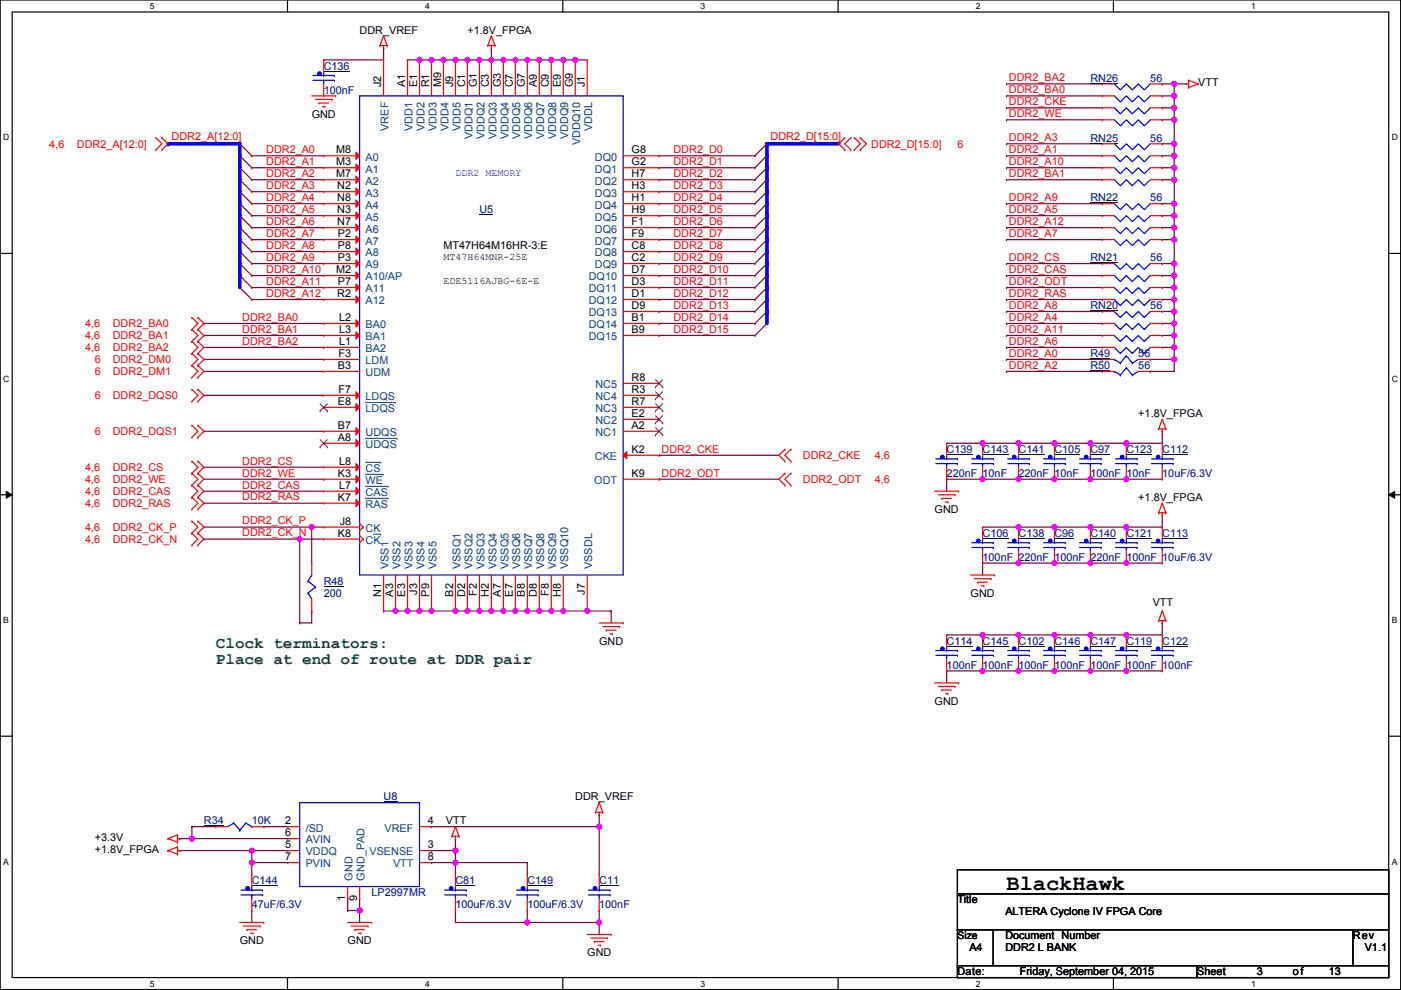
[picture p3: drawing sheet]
<svg xmlns="http://www.w3.org/2000/svg" width="297mm" height="210mm" viewBox="0 0 297 210" stroke-linecap="round" stroke-linejoin="round" font-family="sans-serif">
<defs><g id="words">
<text font-size="4.7" x="213.4" y="188.8">BlackHawk</text>
<g font-size="3.4" fill="#008000">
<text x="45.8" y="137.5">Clock terminators:</text>
<text x="45.8" y="140.8">Place at end of route at DDR pair</text>
</g>
<g font-size="2.3">
<text x="76.2" y="7.2">DDR_VREF</text>
<text x="99.1" y="7.2">+1.8V_FPGA</text>
<text x="80.8" y="18.5" transform="rotate(-90 80.8 18.5)">J2</text>
<text x="85.9" y="18.5" transform="rotate(-90 85.9 18.5)">A1</text>
<text x="88.4" y="18.5" transform="rotate(-90 88.4 18.5)">E1</text>
<text x="91" y="18.5" transform="rotate(-90 91 18.5)">R1</text>
<text x="93.5" y="18.5" transform="rotate(-90 93.5 18.5)">M9</text>
<text x="96.1" y="18.5" transform="rotate(-90 96.1 18.5)">J9</text>
<text x="98.6" y="18.5" transform="rotate(-90 98.6 18.5)">C1</text>
<text x="101.1" y="18.5" transform="rotate(-90 101.1 18.5)">G1</text>
<text x="103.7" y="18.5" transform="rotate(-90 103.7 18.5)">C3</text>
<text x="106.2" y="18.5" transform="rotate(-90 106.2 18.5)">G3</text>
<text x="108.8" y="18.5" transform="rotate(-90 108.8 18.5)">C7</text>
<text x="111.3" y="18.5" transform="rotate(-90 111.3 18.5)">G7</text>
<text x="113.8" y="18.5" transform="rotate(-90 113.8 18.5)">A9</text>
<text x="116.4" y="18.5" transform="rotate(-90 116.4 18.5)">C9</text>
<text x="118.9" y="18.5" transform="rotate(-90 118.9 18.5)">E9</text>
<text x="121.5" y="18.5" transform="rotate(-90 121.5 18.5)">G9</text>
<text x="124" y="18.5" transform="rotate(-90 124 18.5)">J1</text>
<text x="254" y="18.3">VTT</text>
<text x="66.1" y="24.9">GND</text>
<text x="71.3" y="35.1">M3</text>
<text x="71.3" y="32.5">M8</text>
<text x="133.9" y="35.1">G2</text>
<text x="133.9" y="32.5">G8</text>
<text x="71.3" y="37.6">M7</text>
<text x="71.5" y="40.1">N2</text>
<text x="133.9" y="40.1">H3</text>
<text x="133.9" y="37.6">H7</text>
<text x="71.5" y="45.2">N3</text>
<text x="71.5" y="47.8">N7</text>
<text x="71.5" y="42.7">N8</text>
<text x="133.9" y="47.8">F1</text>
<text x="133.9" y="42.7">H1</text>
<text x="133.9" y="45.2">H9</text>
<text x="71.6" y="50.3">P2</text>
<text x="71.6" y="52.8">P8</text>
<text x="94" y="52.9">MT47H64M16HR-3:E</text>
<text x="133.9" y="52.8">C8</text>
<text x="133.9" y="50.3">F9</text>
<text x="71.3" y="57.9">M2</text>
<text x="71.6" y="55.4">P3</text>
<text x="133.9" y="55.4">C2</text>
<text x="133.9" y="57.9">D7</text>
<text x="71.5" y="63">R2</text>
<text x="71.6" y="60.5">P7</text>
<text x="133.9" y="60.5">D3</text>
<text x="133.9" y="63">D1</text>
<text x="133.9" y="65.5">D9</text>
<text x="71.9" y="68.1">L2</text>
<text x="71.9" y="70.6">L3</text>
<text x="133.9" y="68.1">B1</text>
<text x="133.9" y="70.6">B9</text>
<text x="71.8" y="75.7">F3</text>
<text x="71.9" y="73.2">L1</text>
<text x="71.6" y="78.2">B3</text>
<text x="71.8" y="83.3">F7</text>
<text x="133.9" y="80.8">R8</text>
<text x="133.9" y="83.3">R3</text>
<text x="71.6" y="85.9">E8</text>
<text x="133.9" y="85.9">R7</text>
<text x="133.9" y="88.4">E2</text>
<text x="241.3" y="88.4">+1.8V_FPGA</text>
<text x="71.6" y="90.9">B7</text>
<text x="71.6" y="93.5">A8</text>
<text x="133.9" y="90.9">A2</text>
<text x="71.6" y="101.1">K3</text>
<text x="71.9" y="98.6">L8</text>
<text x="133.9" y="96">K2</text>
<text x="133.9" y="101.1">K9</text>
<text x="71.6" y="106.2">K7</text>
<text x="71.9" y="103.6">L7</text>
<text x="241.3" y="106.2">+1.8V_FPGA</text>
<text x="71.6" y="113.8">K8</text>
<text x="72" y="111.3">J8</text>
<text x="198.2" y="108.8">GND</text>
<text x="80.8" y="126.7" transform="rotate(-90 80.8 126.7)">N1</text>
<text x="83.4" y="126.5" transform="rotate(-90 83.4 126.5)">A3</text>
<text x="85.9" y="126.5" transform="rotate(-90 85.9 126.5)">E3</text>
<text x="88.4" y="126.1" transform="rotate(-90 88.4 126.1)">J3</text>
<text x="91" y="126.5" transform="rotate(-90 91 126.5)">P9</text>
<text x="96.1" y="126.5" transform="rotate(-90 96.1 126.5)">B2</text>
<text x="98.6" y="126.7" transform="rotate(-90 98.6 126.7)">D2</text>
<text x="101.1" y="126.4" transform="rotate(-90 101.1 126.4)">F2</text>
<text x="103.7" y="126.7" transform="rotate(-90 103.7 126.7)">H2</text>
<text x="106.2" y="126.5" transform="rotate(-90 106.2 126.5)">A7</text>
<text x="108.8" y="126.5" transform="rotate(-90 108.8 126.5)">E7</text>
<text x="111.3" y="126.5" transform="rotate(-90 111.3 126.5)">B8</text>
<text x="113.8" y="126.7" transform="rotate(-90 113.8 126.7)">D8</text>
<text x="116.4" y="126.4" transform="rotate(-90 116.4 126.4)">F8</text>
<text x="118.9" y="126.7" transform="rotate(-90 118.9 126.7)">H8</text>
<text x="124" y="126.1" transform="rotate(-90 124 126.1)">J7</text>
<text x="205.8" y="126.5">GND</text>
<text x="244.4" y="128.6">VTT</text>
<text x="127" y="136.7">GND</text>
<text x="198.2" y="149.4">GND</text>
<text x="122" y="169.7">DDR_VREF</text>
<text x="20.1" y="178.4">+3.3V</text>
<text x="60.5" y="174.8">2</text>
<text x="60.5" y="179.8">5</text>
<text x="60.5" y="177.3">6</text>
<text x="90.7" y="179.8">3</text>
<text x="90.7" y="174.8">4</text>
<text x="94.5" y="174.8">VTT</text>
<text x="20.1" y="180.9">+1.8V_FPGA</text>
<text x="60.5" y="182.4">7</text>
<text x="90.7" y="182.4">8</text>
<text x="73.2" y="191" transform="rotate(-90 73.2 191)">1</text>
<text x="75.7" y="191" transform="rotate(-90 75.7 191)">9</text>
<text x="203" y="191.6">Title</text>
<text x="213.2" y="194.1">ALTERA Cyclone IV FPGA Core</text>
<text x="50.8" y="200.2">GND</text>
<text x="73.7" y="200.2">GND</text>
<text x="124.5" y="202.7">GND</text>
<text x="205.5" y="201.7">A4</text>
<text x="213.2" y="199.2">Document Number</text>
<text x="213.2" y="201.7">DDR2 L BANK</text>
<text x="286.8" y="199.2">Rev</text>
<text x="289.4" y="201.7">V1.1</text>
<text x="203" y="206.8">Date:</text>
<text x="216.2" y="206.8">Friday, September 04, 2015</text>
<text x="253.8" y="206.8">Sheet</text>
<text x="266.5" y="206.8">3</text>
<text x="274.1" y="206.8">of</text>
<text x="281.7" y="206.8">13</text>
</g>
<g font-size="2.3" fill="#000080">
<text x="68.6" y="14.8">C136</text>
<text x="231.2" y="17.3">RN26</text>
<text x="243.9" y="17.3">56</text>
<text x="68.6" y="19.9">100nF</text>
<text x="231.2" y="30">RN25</text>
<text x="243.9" y="30">56</text>
<text x="101.6" y="45.3">U5</text>
<text x="231.2" y="42.7">RN22</text>
<text x="243.9" y="42.7">56</text>
<text x="231.2" y="55.4">RN21</text>
<text x="243.9" y="55.4">56</text>
<text x="231.2" y="65.6">RN20</text>
<text x="243.9" y="65.6">56</text>
<text x="231.2" y="75.7">R49</text>
<text x="241.3" y="75.7">56</text>
<text x="231.2" y="78.3">R50</text>
<text x="241.3" y="78.3">56</text>
<text x="200.7" y="96.1">C139</text>
<text x="200.7" y="101.1">220nF</text>
<text x="208.3" y="96.1">C143</text>
<text x="208.3" y="101.1">10nF</text>
<text x="215.9" y="96.1">C141</text>
<text x="215.9" y="101.1">220nF 10nF</text>
<text x="223.6" y="96.1">C105</text>
<text x="231.2" y="96.1">C97</text>
<text x="231.2" y="101.1">100nF</text>
<text x="238.8" y="96.1">C123</text>
<text x="238.8" y="101.1">10nF</text>
<text x="246.4" y="96.1">C112</text>
<text x="246.4" y="101.1">10uF/6.3V</text>
<text x="208.3" y="113.8">C106</text>
<text x="215.9" y="113.8">C138</text>
<text x="223.6" y="113.8">C96</text>
<text x="231.2" y="113.8">C140</text>
<text x="238.8" y="113.8">C121</text>
<text x="246.4" y="113.8">C113</text>
<text x="208.3" y="118.9">100nF</text>
<text x="215.9" y="118.9">220nF 100nF</text>
<text x="231.2" y="118.9">220nF</text>
<text x="238.8" y="118.9">100nF 10uF/6.3V</text>
<text x="68.6" y="124">R48</text>
<text x="68.6" y="126.5">200</text>
<text x="200.7" y="136.7">C114</text>
<text x="208.3" y="136.7">C145</text>
<text x="215.9" y="136.7">C102</text>
<text x="223.6" y="136.7">C146</text>
<text x="231.2" y="136.7">C147</text>
<text x="238.8" y="136.7">C119</text>
<text x="246.4" y="136.7">C122</text>
<text x="200.7" y="141.8">100nF</text>
<text x="208.3" y="141.8">100nF</text>
<text x="215.9" y="141.8">100nF 100nF</text>
<text x="231.2" y="141.8">100nF</text>
<text x="238.8" y="141.8">100nF 100nF</text>
<text x="81.3" y="169.7">U8</text>
<text x="43.2" y="174.8">R34</text>
<text x="53.4" y="174.8">10K</text>
<text x="53.4" y="187.5">C144</text>
<text x="78.8" y="190">LP2997MR</text>
<text x="96.6" y="187.5">C81</text>
<text x="111.8" y="187.5">C149</text>
<text x="127" y="187.5">C11</text>
<text x="53.4" y="192.6">47uF/6.3V</text>
<text x="96.6" y="192.6">100uF/6.3V</text>
<text x="111.8" y="192.6">100uF/6.3V</text>
<text x="127" y="192.6">100nF</text>
</g>
<g font-size="2.3" fill="#f00">
<text x="213.9" y="17.2">DDR2_BA2</text>
<text x="213.9" y="19.8">DDR2_BA0</text>
<text x="213.9" y="22.3">DDR2_CKE</text>
<text x="36.4" y="29.7">DDR2_A[12:0]</text>
<text x="163.4" y="29.7">DDR2_D[15:0]</text>
<text x="213.9" y="24.8">DDR2_WE</text>
<text x="213.9" y="29.9">DDR2_A3</text>
<text x="10.5" y="31.3">4,6</text>
<text x="16.3" y="31.3">DDR2_A[12:0]</text>
<text x="56.4" y="35">DDR2_A1</text>
<text x="56.4" y="32.5">DDR2_A0</text>
<text x="142.8" y="32.5">DDR2_D0</text>
<text x="142.8" y="35">DDR2_D1</text>
<text x="184.7" y="31.3">DDR2_D[15:0]</text>
<text x="203" y="31.3">6</text>
<text x="213.9" y="32.5">DDR2_A1</text>
<text x="213.9" y="35">DDR2_A10</text>
<text x="56.4" y="37.5">DDR2_A2</text>
<text x="56.4" y="40.1">DDR2_A3</text>
<text x="142.8" y="37.5">DDR2_D2</text>
<text x="142.8" y="40.1">DDR2_D3</text>
<text x="213.9" y="37.5">DDR2_BA1</text>
<text x="56.4" y="42.6">DDR2_A4</text>
<text x="56.4" y="45.2">DDR2_A5</text>
<text x="56.4" y="47.7">DDR2_A6</text>
<text x="142.8" y="42.6">DDR2_D4</text>
<text x="142.8" y="45.2">DDR2_D5</text>
<text x="142.8" y="47.7">DDR2_D6</text>
<text x="213.9" y="45.2">DDR2_A5</text>
<text x="213.9" y="42.6">DDR2_A9</text>
<text x="213.9" y="47.7">DDR2_A12</text>
<text x="56.4" y="50.2">DDR2_A7</text>
<text x="56.4" y="52.8">DDR2_A8</text>
<text x="142.8" y="50.2">DDR2_D7</text>
<text x="142.8" y="52.8">DDR2_D8</text>
<text x="213.9" y="50.2">DDR2_A7</text>
<text x="56.4" y="55.3">DDR2_A9</text>
<text x="56.4" y="57.9">DDR2_A10</text>
<text x="142.8" y="57.9">DDR2_D10</text>
<text x="142.8" y="55.3">DDR2_D9</text>
<text x="213.9" y="55.3">DDR2_CS</text>
<text x="213.9" y="57.9">DDR2_CAS</text>
<text x="56.4" y="60.4">DDR2_A11</text>
<text x="56.4" y="62.9">DDR2_A12</text>
<text x="142.8" y="60.4">DDR2_D11</text>
<text x="142.8" y="62.9">DDR2_D12</text>
<text x="142.8" y="65.5">DDR2_D13</text>
<text x="213.9" y="60.4">DDR2_ODT</text>
<text x="213.9" y="62.9">DDR2_RAS</text>
<text x="213.9" y="65.5">DDR2_A8</text>
<text x="18.1" y="69.4">4,6</text>
<text x="18.1" y="71.9">4,6</text>
<text x="23.9" y="69.4">DDR2_BA0</text>
<text x="23.9" y="71.9">DDR2_BA1</text>
<text x="51.4" y="68">DDR2_BA0</text>
<text x="51.4" y="70.6">DDR2_BA1</text>
<text x="142.8" y="68">DDR2_D14</text>
<text x="142.8" y="70.6">DDR2_D15</text>
<text x="213.9" y="70.6">DDR2_A11</text>
<text x="213.9" y="68">DDR2_A4</text>
<text x="18.1" y="74.5">4,6</text>
<text x="20.1" y="77">6</text>
<text x="23.9" y="74.5">DDR2_BA2</text>
<text x="23.9" y="77">DDR2_DM0</text>
<text x="51.4" y="73.1">DDR2_BA2</text>
<text x="213.9" y="75.6">DDR2_A0</text>
<text x="213.9" y="73.1">DDR2_A6</text>
<text x="20.1" y="79.5">6</text>
<text x="23.9" y="79.5">DDR2_DM1</text>
<text x="213.9" y="78.2">DDR2_A2</text>
<text x="20.1" y="84.6">6</text>
<text x="23.9" y="84.6">DDR2_DQS0</text>
<text x="20.1" y="92.2">6</text>
<text x="23.9" y="92.2">DDR2_DQS1</text>
<text x="140.3" y="96">DDR2_CKE</text>
<text x="18.1" y="99.9">4,6</text>
<text x="23.9" y="99.9">DDR2_CS</text>
<text x="51.4" y="101">DDR2_WE</text>
<text x="51.4" y="98.5">DDR2_CS</text>
<text x="140.3" y="101">DDR2_ODT</text>
<text x="170.2" y="97.3">DDR2_CKE</text>
<text x="185.5" y="97.3">4,6</text>
<text x="18.1" y="102.4">4,6</text>
<text x="18.1" y="104.9">4,6</text>
<text x="18.1" y="107.5">4,6</text>
<text x="23.9" y="102.4">DDR2_WE</text>
<text x="23.9" y="104.9">DDR2_CAS</text>
<text x="23.9" y="107.5">DDR2_RAS</text>
<text x="51.4" y="103.6">DDR2_CAS</text>
<text x="51.4" y="106.1">DDR2_RAS</text>
<text x="170.2" y="102.4">DDR2_ODT</text>
<text x="185.5" y="102.4">4,6</text>
<text x="18.1" y="112.6">4,6</text>
<text x="23.9" y="112.6">DDR2_CK_P</text>
<text x="51.4" y="111.2">DDR2_CK_P</text>
<text x="51.4" y="113.7">DDR2_CK_N</text>
<text x="18.1" y="115.1">4,6</text>
<text x="23.9" y="115.1">DDR2_CK_N</text>
</g>
<g font-size="2.3" fill="#004080">
<text x="82.4" y="27.7" transform="rotate(-90 82.4 27.7)">VREF</text>
<text x="87.5" y="27.7" transform="rotate(-90 87.5 27.7)">VDD1</text>
<text x="90" y="27.7" transform="rotate(-90 90 27.7)">VDD2</text>
<text x="92.5" y="27.7" transform="rotate(-90 92.5 27.7)">VDD3</text>
<text x="95.1" y="27.7" transform="rotate(-90 95.1 27.7)">VDD4</text>
<text x="97.6" y="27.7" transform="rotate(-90 97.6 27.7)">VDD5</text>
<text x="100.2" y="29.5" transform="rotate(-90 100.2 29.5)">VDDQ1</text>
<text x="102.7" y="29.5" transform="rotate(-90 102.7 29.5)">VDDQ2</text>
<text x="105.2" y="29.5" transform="rotate(-90 105.2 29.5)">VDDQ3</text>
<text x="107.8" y="29.5" transform="rotate(-90 107.8 29.5)">VDDQ4</text>
<text x="110.3" y="29.5" transform="rotate(-90 110.3 29.5)">VDDQ5</text>
<text x="112.9" y="29.5" transform="rotate(-90 112.9 29.5)">VDDQ6</text>
<text x="115.4" y="29.5" transform="rotate(-90 115.4 29.5)">VDDQ7</text>
<text x="117.9" y="29.5" transform="rotate(-90 117.9 29.5)">VDDQ8</text>
<text x="120.5" y="29.5" transform="rotate(-90 120.5 29.5)">VDDQ9</text>
<text x="125.6" y="27.7" transform="rotate(-90 125.6 27.7)">VDDL</text>
<text x="77.5" y="34.1">A0</text>
<text x="123" y="30.8" transform="rotate(-90 123 30.8)">VDDQ10</text>
<text x="126.1" y="34.1">DQ0</text>
<text x="77.5" y="41.7">A3</text>
<text x="77.5" y="36.6">A1</text>
<text x="77.5" y="39.1">A2</text>
<text x="126.1" y="36.6">DQ1</text>
<text x="126.1" y="41.7">DQ3</text>
<text x="126.1" y="39.1">DQ2</text>
<text x="77.5" y="46.8">A5</text>
<text x="77.5" y="44.2">A4</text>
<text x="126.1" y="44.2">DQ4</text>
<text x="126.1" y="46.8">DQ5</text>
<text x="77.5" y="51.8">A7</text>
<text x="77.5" y="49.3">A6</text>
<text x="126.1" y="49.3">DQ6</text>
<text x="126.1" y="51.8">DQ7</text>
<text x="77.5" y="59.5">A10/AP</text>
<text x="77.5" y="56.9">A9</text>
<text x="77.5" y="54.4">A8</text>
<text x="124.8" y="59.5">DQ10</text>
<text x="126.1" y="56.9">DQ9</text>
<text x="126.1" y="54.4">DQ8</text>
<text x="77.5" y="64.5">A12</text>
<text x="77.5" y="62">A11</text>
<text x="124.8" y="62">DQ11</text>
<text x="124.8" y="64.5">DQ12</text>
<text x="77.5" y="69.6">BA0</text>
<text x="124.8" y="67.1">DQ13</text>
<text x="124.8" y="69.6">DQ14</text>
<text x="77.5" y="77.2">LDM</text>
<text x="77.5" y="74.7">BA2</text>
<text x="77.5" y="72.2">BA1</text>
<text x="124.8" y="72.2">DQ15</text>
<text x="77.5" y="79.8">UDM</text>
<text x="126.2" y="82.3">NC5</text>
<text x="77.5" y="84.9">LDQS</text>
<text x="77.5" y="87.4">LDQS</text>
<text x="126.2" y="84.9">NC4</text>
<text x="126.2" y="87.4">NC3</text>
<text x="126.2" y="89.9">NC2</text>
<text x="77.5" y="92.5">UDQS</text>
<text x="77.5" y="95">UDQS</text>
<text x="126.2" y="92.5">NC1</text>
<text x="77.5" y="100.1">CS</text>
<text x="126.1" y="97.6">CKE</text>
<text x="77.5" y="102.6">WE</text>
<text x="77.5" y="105.2">CAS</text>
<text x="77.5" y="107.7">RAS</text>
<text x="126" y="102.6">ODT</text>
<text x="77.5" y="112.8">CK</text>
<text x="77.5" y="115.3">CK</text>
<text x="82.4" y="120.7" transform="rotate(-90 82.4 120.7)">VSS1</text>
<text x="84.9" y="120.7" transform="rotate(-90 84.9 120.7)">VSS2</text>
<text x="87.5" y="120.7" transform="rotate(-90 87.5 120.7)">VSS3</text>
<text x="90" y="120.7" transform="rotate(-90 90 120.7)">VSS4</text>
<text x="92.5" y="120.7" transform="rotate(-90 92.5 120.7)">VSS5</text>
<text x="97.6" y="120.7" transform="rotate(-90 97.6 120.7)">VSSQ1</text>
<text x="100.2" y="120.7" transform="rotate(-90 100.2 120.7)">VSSQ2</text>
<text x="102.7" y="120.7" transform="rotate(-90 102.7 120.7)">VSSQ3</text>
<text x="105.2" y="120.7" transform="rotate(-90 105.2 120.7)">VSSQ4</text>
<text x="107.8" y="120.7" transform="rotate(-90 107.8 120.7)">VSSQ5</text>
<text x="110.3" y="120.7" transform="rotate(-90 110.3 120.7)">VSSQ6</text>
<text x="112.9" y="120.7" transform="rotate(-90 112.9 120.7)">VSSQ7</text>
<text x="115.4" y="120.7" transform="rotate(-90 115.4 120.7)">VSSQ8</text>
<text x="117.9" y="120.7" transform="rotate(-90 117.9 120.7)">VSSQ9</text>
<text x="120.5" y="120.7" transform="rotate(-90 120.5 120.7)">VSSQ10</text>
<text x="125.6" y="120.7" transform="rotate(-90 125.6 120.7)">VSSDL</text>
<text x="64.8" y="176.3">/SD</text>
<text x="64.8" y="178.8">AVIN</text>
<text x="81.5" y="176.3">VREF</text>
<text x="64.8" y="181.4">VDDQ</text>
<text x="64.8" y="183.9">PVIN</text>
<text x="78.3" y="181.4">VSENSE</text>
<text x="83.3" y="183.9">VTT</text>
<text x="74.8" y="186.7" transform="rotate(-90 74.8 186.7)">GND</text>
<text x="77.3" y="186.7" transform="rotate(-90 77.3 186.7)">GND_PAD</text>
</g>
<text font-size="2.2" x="203" y="199.1">Size</text>
<text font-size="2.1" fill="#00f" x="96.6" y="37.3">DDR2 MEMORY</text>
<g font-size="2.1">
<text x="94" y="55.1">MT47H64MNR-25E</text>
<text x="94" y="60.2">EDE5116AJBG-6E-E</text>
</g>
<g font-size="1.8">
<text x="31.8" y="1.9">5</text>
<text x="90.1" y="1.9">4</text>
<text x="148.5" y="1.9">3</text>
<text x="206.9" y="1.9">2</text>
<text x="265.2" y="1.9">1</text>
<text x=".7" y="29.8">D</text>
<text x="295.1" y="29.8">D</text>
<text x=".7" y="81">C</text>
<text x="295.1" y="81">C</text>
<text x=".7" y="132.1">B</text>
<text x="295.1" y="132.1">B</text>
<text x=".7" y="183.3">A</text>
<text x="295.1" y="183.3">A</text>
<text x="31.8" y="209.2">5</text>
<text x="90.1" y="209.2">4</text>
<text x="148.5" y="209.2">3</text>
<text x="206.9" y="209.2">2</text>
<text x="265.2" y="209.2">1</text>
</g>
</g></defs>
<path d="M0 0h297v209.8h-297zM2.6 2.5h291.8v204.8h-291.8z" fill="none" stroke="#000" stroke-width=".25"/>
<g fill="#fff">
<path d="M31.8 .3h1v2h-1z"/>
<path d="M31.8 207.5h1v2.1h-1z"/>
</g>
<path d="M61 0v2.5M61 207.3v2.5" fill="none" stroke="#000" stroke-width=".25"/>
<g fill="#fff">
<path d="M90.1 .3h1v2h-1z"/>
<path d="M90.1 207.5h1v2.1h-1z"/>
</g>
<path d="M119.3 0v2.5M119.3 207.3v2.5" fill="none" stroke="#000" stroke-width=".25"/>
<g fill="#fff">
<path d="M148.5 .3h1v2h-1z"/>
<path d="M148.5 207.5h1v2.1h-1z"/>
</g>
<path d="M177.7 0v2.5M177.7 207.3v2.5" fill="none" stroke="#000" stroke-width=".25"/>
<g fill="#fff">
<path d="M206.9 .3h1v2h-1z"/>
<path d="M206.9 207.5h1v2.1h-1z"/>
</g>
<path d="M236.1 0v2.5M236.1 207.3v2.5" fill="none" stroke="#000" stroke-width=".25"/>
<g fill="#fff">
<path d="M265.2 .3h1.1v2h-1.1z"/>
<path d="M265.2 207.5h1.1v2.1h-1.1z"/>
<path d="M.7 28.1h1.3v2.1h-1.3z"/>
<path d="M295.1 28.1h1.3v2.1h-1.3z"/>
<path d="M.7 79.3h1.3v2h-1.3z"/>
<path d="M295.1 79.3h1.3v2h-1.3z"/>
</g>
<path d="M0 53.7h2.6M294.4 53.7h2.6" fill="none" stroke="#000" stroke-width=".25"/>
<g fill="#fff">
<path d="M.7 130.5h1.2v2h-1.2z"/>
<path d="M295.1 130.5h1.2v2h-1.2z"/>
</g>
<path d="M0 104.9h2.6M294.4 104.9h2.6" fill="none" stroke="#000" stroke-width=".25"/>
<path d="M1.3 104.2l1.3 .7-1.3 .7zM294.4 104.9l1.3-.7v1.4z" fill="#000"/>
<path d="M1.3 104.2l1.3 .7-1.3 .7zM294.4 104.9l1.3-.7v1.4z" fill="none" stroke="#000" stroke-width=".21"/>
<g fill="#fff">
<path d="M.7 181.7h1.2v2h-1.2z"/>
<path d="M295.1 181.7h1.2v2h-1.2z"/>
</g>
<path d="M0 156.1h2.6M294.4 156.1h2.6" fill="none" stroke="#000" stroke-width=".25"/>
<path d="M246.4 45.7h.1M246.4 45.7h2.6" fill="none" stroke="#800040" stroke-width=".25"/>
<circle cx="249" cy="45.7" r=".51" fill="#f0f"/>
<circle cx="249" cy="45.7" r=".51" fill="none" stroke="#f0f" stroke-width=".25"/>
<path d="M249 43.2h.1M249 43.2v2.5" fill="none" stroke="#800040" stroke-width=".25"/>
<circle cx="249" cy="43.2" r=".51" fill="#f0f"/>
<circle cx="249" cy="43.2" r=".51" fill="none" stroke="#f0f" stroke-width=".25"/>
<path d="M246.4 48.3h.1M246.4 48.3h2.6M249 50.8h.1M249 50.8v5.1" fill="none" stroke="#800040" stroke-width=".25"/>
<circle cx="249" cy="55.9" r=".51" fill="#f0f"/>
<circle cx="249" cy="55.9" r=".51" fill="none" stroke="#f0f" stroke-width=".25"/>
<circle cx="249" cy="50.8" r=".51" fill="#f0f"/>
<circle cx="249" cy="50.8" r=".51" fill="none" stroke="#f0f" stroke-width=".25"/>
<path d="M246.4 50.8h.1M246.4 55.9h.1M246.4 58.4h.1M246.4 50.8h2.6M246.4 55.9h2.6M249 55.9h.1M249 55.9v2.5h-2.6M246.4 61h.1M246.4 61h2.6M249 66h.1M249 63.5v2.5" fill="none" stroke="#800040" stroke-width=".25"/>
<circle cx="249" cy="66" r=".51" fill="#f0f"/>
<circle cx="249" cy="66" r=".51" fill="none" stroke="#f0f" stroke-width=".25"/>
<path d="M249 58.4h.1M249 58.4v2.6M246.4 63.5h.1M246.4 63.5h2.6" fill="none" stroke="#800040" stroke-width=".25"/>
<circle cx="249" cy="58.4" r=".51" fill="#f0f"/>
<circle cx="249" cy="58.4" r=".51" fill="none" stroke="#f0f" stroke-width=".25"/>
<path d="M249 61h.1M249 61v2.5" fill="none" stroke="#800040" stroke-width=".25"/>
<circle cx="249" cy="63.5" r=".51" fill="#f0f"/>
<circle cx="249" cy="63.5" r=".51" fill="none" stroke="#f0f" stroke-width=".25"/>
<circle cx="249" cy="61" r=".51" fill="#f0f"/>
<circle cx="249" cy="61" r=".51" fill="none" stroke="#f0f" stroke-width=".25"/>
<path d="M249 45.7h.1M249 48.3h.1M249 45.7v5.1" fill="none" stroke="#800040" stroke-width=".25"/>
<circle cx="249" cy="48.3" r=".51" fill="#f0f"/>
<circle cx="249" cy="48.3" r=".51" fill="none" stroke="#f0f" stroke-width=".25"/>
<path d="M243.9 76.2h.1M243.9 78.7h.1M243.9 76.2h5.1M249 76.2h.1M249 76.2v2.5h-5.1" fill="none" stroke="#800040" stroke-width=".25"/>
<circle cx="249" cy="76.2" r=".51" fill="#f0f"/>
<circle cx="249" cy="76.2" r=".51" fill="none" stroke="#f0f" stroke-width=".25"/>
<path d="M91.5 175.3h.1M91.5 175.3h35.5" fill="none" stroke="#800040" stroke-width=".25"/>
<circle cx="127" cy="175.3" r=".51" fill="#f0f"/>
<circle cx="127" cy="175.3" r=".51" fill="none" stroke="#f0f" stroke-width=".25"/>
<path d="M127 172.7h.1M127 172.7v2.6M91.5 180.3h5.1M96.6 193h.1M96.6 180.3h.1M96.6 193v2.6h15.2M111.8 195.6h.1M127 193h.1M127 193v2.6" fill="none" stroke="#800040" stroke-width=".25"/>
<circle cx="96.6" cy="180.3" r=".51" fill="#f0f"/>
<circle cx="96.6" cy="180.3" r=".51" fill="none" stroke="#f0f" stroke-width=".25"/>
<path d="M91.5 182.9h5.1M96.6 182.9h.1M96.6 182.9v2.5" fill="none" stroke="#800040" stroke-width=".25"/>
<circle cx="96.6" cy="182.9" r=".51" fill="#f0f"/>
<circle cx="96.6" cy="182.9" r=".51" fill="none" stroke="#f0f" stroke-width=".25"/>
<path d="M127 175.3h.1M127 175.3v10.1M53.4 193h.1M53.4 182.9h.1M53.4 182.9v2.5M53.4 193v2.6M96.6 180.3h.1M96.6 180.3v2.6M127 195.6h.1M127 195.6v2.5" fill="none" stroke="#800040" stroke-width=".25"/>
<circle cx="53.4" cy="182.9" r=".51" fill="#f0f"/>
<circle cx="53.4" cy="182.9" r=".51" fill="none" stroke="#f0f" stroke-width=".25"/>
<g fill="none" stroke="#800040" stroke-width=".25">
<path d="M43.2 73.7h25.4M68.6 73.7h.1M43.2 101.6h25.4M68.6 101.6h.1M40.7 177.8h.1M40.7 175.3h.1M40.7 177.8h20.3M40.7 175.3h5.1M40.7 175.3v2.5M55.9 175.3h.1M55.9 175.3h5.1M53.4 182.9h.1"/>
<path d="M53.4 180.3h.1M53.4 182.9h7.6M53.4 180.3v2.6"/>
</g>
<path d="M162.6 30.5h15.2" fill="none" stroke="#00f" stroke-width=".76"/>
<circle cx="162.6" cy="30.5" r=".38" fill="#00f"/>
<path d="M38.1 180.3h.1M38.1 180.3h15.3" fill="none" stroke="#800040" stroke-width=".25"/>
<circle cx="53.4" cy="180.3" r=".51" fill="#f0f"/>
<circle cx="53.4" cy="180.3" r=".51" fill="none" stroke="#f0f" stroke-width=".25"/>
<path d="M38.1 177.8h.1M38.1 177.8h2.6" fill="none" stroke="#800040" stroke-width=".25"/>
<circle cx="40.7" cy="177.8" r=".51" fill="#f0f"/>
<circle cx="40.7" cy="177.8" r=".51" fill="none" stroke="#f0f" stroke-width=".25"/>
<path d="M223.6 134.6h.1M223.6 134.6h7.6M53.4 180.3h.1M53.4 180.3h7.6" fill="none" stroke="#800040" stroke-width=".25"/>
<circle cx="231.2" cy="134.6" r=".51" fill="#f0f"/>
<circle cx="231.2" cy="134.6" r=".51" fill="none" stroke="#f0f" stroke-width=".25"/>
<circle cx="223.6" cy="134.6" r=".51" fill="#f0f"/>
<circle cx="223.6" cy="134.6" r=".51" fill="none" stroke="#f0f" stroke-width=".25"/>
<path d="M223.6 142.2h.1M223.6 142.2h7.6" fill="none" stroke="#800040" stroke-width=".25"/>
<circle cx="231.2" cy="142.2" r=".51" fill="#f0f"/>
<circle cx="231.2" cy="142.2" r=".51" fill="none" stroke="#f0f" stroke-width=".25"/>
<circle cx="223.6" cy="142.2" r=".51" fill="#f0f"/>
<circle cx="223.6" cy="142.2" r=".51" fill="none" stroke="#f0f" stroke-width=".25"/>
<path d="M231.2 134.6h.1M238.8 134.6h.1M246.4 132.1h.1M246.4 132.1v2.5h-15.2" fill="none" stroke="#800040" stroke-width=".25"/>
<circle cx="238.8" cy="134.6" r=".51" fill="#f0f"/>
<circle cx="238.8" cy="134.6" r=".51" fill="none" stroke="#f0f" stroke-width=".25"/>
<path d="M231.2 142.2h.1M231.2 142.2h7.6" fill="none" stroke="#800040" stroke-width=".25"/>
<circle cx="238.8" cy="142.2" r=".51" fill="#f0f"/>
<circle cx="238.8" cy="142.2" r=".51" fill="none" stroke="#f0f" stroke-width=".25"/>
<path d="M200.7 134.6h.1M200.7 134.6h15.2M208.3 134.6h.1M238.8 142.2h.1M238.8 142.2h7.6" fill="none" stroke="#800040" stroke-width=".25"/>
<circle cx="215.9" cy="134.6" r=".51" fill="#f0f"/>
<circle cx="215.9" cy="134.6" r=".51" fill="none" stroke="#f0f" stroke-width=".25"/>
<circle cx="208.3" cy="134.6" r=".51" fill="#f0f"/>
<circle cx="208.3" cy="134.6" r=".51" fill="none" stroke="#f0f" stroke-width=".25"/>
<path d="M215.9 134.6h.1M215.9 134.6h7.7M200.7 142.2h.1M200.7 142.2h7.6" fill="none" stroke="#800040" stroke-width=".25"/>
<circle cx="208.3" cy="142.2" r=".51" fill="#f0f"/>
<circle cx="208.3" cy="142.2" r=".51" fill="none" stroke="#f0f" stroke-width=".25"/>
<path d="M208.3 142.2h.1M208.3 142.2h15.3M215.9 142.2h.1" fill="none" stroke="#800040" stroke-width=".25"/>
<circle cx="215.9" cy="142.2" r=".51" fill="#f0f"/>
<circle cx="215.9" cy="142.2" r=".51" fill="none" stroke="#f0f" stroke-width=".25"/>
<path d="M200.7 142.2h.1M200.7 142.2v2.6" fill="none" stroke="#800040" stroke-width=".25"/>
<path d="M162.6 30.5v2.5" fill="none" stroke="#00f" stroke-width=".76"/>
<circle cx="162.6" cy="30.5" r=".38" fill="#00f"/>
<path d="M162.6 35.6v2.5" fill="none" stroke="#00f" stroke-width=".76"/>
<circle cx="162.6" cy="35.6" r=".38" fill="#00f"/>
<path d="M162.6 38.1v2.5" fill="none" stroke="#00f" stroke-width=".76"/>
<circle cx="162.6" cy="38.1" r=".38" fill="#00f"/>
<path d="M162.6 43.2v2.5" fill="none" stroke="#00f" stroke-width=".76"/>
<circle cx="162.6" cy="43.2" r=".38" fill="#00f"/>
<path d="M162.6 48.3v2.5" fill="none" stroke="#00f" stroke-width=".76"/>
<circle cx="162.6" cy="48.3" r=".38" fill="#00f"/>
<path d="M162.6 50.8v2.5" fill="none" stroke="#00f" stroke-width=".76"/>
<circle cx="162.6" cy="50.8" r=".38" fill="#00f"/>
<path d="M162.6 55.9v2.5" fill="none" stroke="#00f" stroke-width=".76"/>
<circle cx="162.6" cy="55.9" r=".38" fill="#00f"/>
<path d="M162.6 58.4v2.6" fill="none" stroke="#00f" stroke-width=".76"/>
<circle cx="162.6" cy="58.4" r=".38" fill="#00f"/>
<path d="M162.6 61v2.5" fill="none" stroke="#00f" stroke-width=".76"/>
<circle cx="162.6" cy="61" r=".38" fill="#00f"/>
<path d="M162.6 66v2.6" fill="none" stroke="#00f" stroke-width=".76"/>
<circle cx="162.6" cy="66" r=".38" fill="#00f"/>
<path d="M68.6 12.7h.1M81.3 10.2h.1M81.3 10.2v2.5h-12.7M86.4 12.7h.1M86.4 12.7h2.5M139.7 101.6h.1M139.7 101.6h25.4M81.3 129.5h.1M81.3 129.5h2.6" fill="none" stroke="#800040" stroke-width=".25"/>
<circle cx="83.9" cy="129.5" r=".51" fill="#f0f"/>
<circle cx="83.9" cy="129.5" r=".51" fill="none" stroke="#f0f" stroke-width=".25"/>
<path d="M101.6 129.5h.1M101.6 129.5h2.6" fill="none" stroke="#800040" stroke-width=".25"/>
<circle cx="101.6" cy="129.5" r=".51" fill="#f0f"/>
<circle cx="101.6" cy="129.5" r=".51" fill="none" stroke="#f0f" stroke-width=".25"/>
<path d="M88.9 129.5h.1M88.9 129.5h2.6M109.3 129.5h.1M109.3 129.5h2.5" fill="none" stroke="#800040" stroke-width=".25"/>
<circle cx="91.5" cy="129.5" r=".51" fill="#f0f"/>
<circle cx="91.5" cy="129.5" r=".51" fill="none" stroke="#f0f" stroke-width=".25"/>
<circle cx="88.9" cy="129.5" r=".51" fill="#f0f"/>
<circle cx="88.9" cy="129.5" r=".51" fill="none" stroke="#f0f" stroke-width=".25"/>
<path d="M119.4 129.5h.1M119.4 129.5h5.1" fill="none" stroke="#800040" stroke-width=".25"/>
<circle cx="124.5" cy="129.5" r=".51" fill="#f0f"/>
<circle cx="124.5" cy="129.5" r=".51" fill="none" stroke="#f0f" stroke-width=".25"/>
<circle cx="119.4" cy="129.5" r=".51" fill="#f0f"/>
<circle cx="119.4" cy="129.5" r=".51" fill="none" stroke="#f0f" stroke-width=".25"/>
<path d="M99.1 129.5h.1M99.1 129.5h2.5M124.5 129.5h.1M124.5 129.5h5.1" fill="none" stroke="#800040" stroke-width=".25"/>
<circle cx="99.1" cy="129.5" r=".51" fill="#f0f"/>
<circle cx="99.1" cy="129.5" r=".51" fill="none" stroke="#f0f" stroke-width=".25"/>
<path d="M104.2 129.5h.1M104.2 129.5h2.5" fill="none" stroke="#800040" stroke-width=".25"/>
<circle cx="104.2" cy="129.5" r=".51" fill="#f0f"/>
<circle cx="104.2" cy="129.5" r=".51" fill="none" stroke="#f0f" stroke-width=".25"/>
<path d="M83.9 129.5h.1M83.9 129.5h2.5M111.8 129.5h.1M111.8 129.5h2.5" fill="none" stroke="#800040" stroke-width=".25"/>
<circle cx="114.3" cy="129.5" r=".51" fill="#f0f"/>
<circle cx="114.3" cy="129.5" r=".51" fill="none" stroke="#f0f" stroke-width=".25"/>
<circle cx="111.8" cy="129.5" r=".51" fill="#f0f"/>
<circle cx="111.8" cy="129.5" r=".51" fill="none" stroke="#f0f" stroke-width=".25"/>
<path d="M91.5 129.5h.1M91.5 129.5h5.1" fill="none" stroke="#800040" stroke-width=".25"/>
<circle cx="96.6" cy="129.5" r=".51" fill="#f0f"/>
<circle cx="96.6" cy="129.5" r=".51" fill="none" stroke="#f0f" stroke-width=".25"/>
<path d="M86.4 129.5h.1M86.4 129.5h2.5" fill="none" stroke="#800040" stroke-width=".25"/>
<circle cx="86.4" cy="129.5" r=".51" fill="#f0f"/>
<circle cx="86.4" cy="129.5" r=".51" fill="none" stroke="#f0f" stroke-width=".25"/>
<path d="M106.7 129.5h.1M106.7 129.5h2.6" fill="none" stroke="#800040" stroke-width=".25"/>
<circle cx="109.3" cy="129.5" r=".51" fill="#f0f"/>
<circle cx="109.3" cy="129.5" r=".51" fill="none" stroke="#f0f" stroke-width=".25"/>
<circle cx="106.7" cy="129.5" r=".51" fill="#f0f"/>
<circle cx="106.7" cy="129.5" r=".51" fill="none" stroke="#f0f" stroke-width=".25"/>
<g fill="none" stroke="#800040" stroke-width=".25">
<path d="M104.2 10.2h.1M104.2 10.2v2.5M43.2 68.6h.1M43.2 71.1h.1M43.2 76.2h.1M43.2 78.7h.1M43.2 68.6h25.4M43.2 71.1h25.4M43.2 76.2h25.4M43.2 78.7h25.4M43.2 91.4h.1M43.2 83.8h.1"/>
<path d="M43.2 99.1h.1M43.2 91.4h25.4M43.2 83.8h25.4M43.2 99.1h25.4M139.7 96.5h.1M139.7 96.5h25.4M43.2 104.1h.1M43.2 106.7h.1M43.2 104.1h25.4M43.2 106.7h25.4M63.5 114.3h.1M63.5 114.3h5.1"/>
<path d="M66.1 111.8h.1M66.1 111.8h2.5M96.6 129.5h.1M96.6 129.5h2.5M114.3 129.5h.1M114.3 129.5h2.6M129.6 129.5h.1M129.6 129.5v2.6"/>
</g>
<circle cx="104.2" cy="12.7" r=".51" fill="#f0f"/>
<circle cx="104.2" cy="12.7" r=".51" fill="none" stroke="#f0f" stroke-width=".25"/>
<path d="M91.5 12.7h.1M91.5 12.7h2.5M99.1 12.7h.1M99.1 12.7h2.5M122 12.7h.1M122 12.7h2.5" fill="none" stroke="#800040" stroke-width=".25"/>
<circle cx="101.6" cy="12.7" r=".51" fill="#f0f"/>
<circle cx="101.6" cy="12.7" r=".51" fill="none" stroke="#f0f" stroke-width=".25"/>
<circle cx="99.1" cy="12.7" r=".51" fill="#f0f"/>
<circle cx="99.1" cy="12.7" r=".51" fill="none" stroke="#f0f" stroke-width=".25"/>
<path d="M106.7 12.7h.1M106.7 12.7h2.6" fill="none" stroke="#800040" stroke-width=".25"/>
<circle cx="109.3" cy="12.7" r=".51" fill="#f0f"/>
<circle cx="109.3" cy="12.7" r=".51" fill="none" stroke="#f0f" stroke-width=".25"/>
<circle cx="106.7" cy="12.7" r=".51" fill="#f0f"/>
<circle cx="106.7" cy="12.7" r=".51" fill="none" stroke="#f0f" stroke-width=".25"/>
<path d="M94 12.7h.1M94 12.7h5.1M96.6 12.7h.1M104.2 12.7h.1M104.2 12.7h2.5M114.3 12.7h.1M114.3 12.7h2.6" fill="none" stroke="#800040" stroke-width=".25"/>
<circle cx="96.6" cy="12.7" r=".51" fill="#f0f"/>
<circle cx="96.6" cy="12.7" r=".51" fill="none" stroke="#f0f" stroke-width=".25"/>
<circle cx="94" cy="12.7" r=".51" fill="#f0f"/>
<circle cx="94" cy="12.7" r=".51" fill="none" stroke="#f0f" stroke-width=".25"/>
<path d="M88.9 12.7h.1M88.9 12.7h2.6" fill="none" stroke="#800040" stroke-width=".25"/>
<circle cx="91.5" cy="12.7" r=".51" fill="#f0f"/>
<circle cx="91.5" cy="12.7" r=".51" fill="none" stroke="#f0f" stroke-width=".25"/>
<circle cx="88.9" cy="12.7" r=".51" fill="#f0f"/>
<circle cx="88.9" cy="12.7" r=".51" fill="none" stroke="#f0f" stroke-width=".25"/>
<path d="M111.8 12.7h.1M111.8 12.7h2.5" fill="none" stroke="#800040" stroke-width=".25"/>
<circle cx="114.3" cy="12.7" r=".51" fill="#f0f"/>
<circle cx="114.3" cy="12.7" r=".51" fill="none" stroke="#f0f" stroke-width=".25"/>
<circle cx="111.8" cy="12.7" r=".51" fill="#f0f"/>
<circle cx="111.8" cy="12.7" r=".51" fill="none" stroke="#f0f" stroke-width=".25"/>
<path d="M101.6 12.7h.1M101.6 12.7h2.6M116.9 12.7h.1M116.9 12.7h2.5" fill="none" stroke="#800040" stroke-width=".25"/>
<circle cx="116.9" cy="12.7" r=".51" fill="#f0f"/>
<circle cx="116.9" cy="12.7" r=".51" fill="none" stroke="#f0f" stroke-width=".25"/>
<path d="M109.3 12.7h.1M109.3 12.7h2.5M116.9 129.5h.1M116.9 129.5h2.5" fill="none" stroke="#800040" stroke-width=".25"/>
<circle cx="116.9" cy="129.5" r=".51" fill="#f0f"/>
<circle cx="116.9" cy="129.5" r=".51" fill="none" stroke="#f0f" stroke-width=".25"/>
<path d="M119.4 12.7h.1M119.4 12.7h2.6" fill="none" stroke="#800040" stroke-width=".25"/>
<circle cx="122" cy="12.7" r=".51" fill="#f0f"/>
<circle cx="122" cy="12.7" r=".51" fill="none" stroke="#f0f" stroke-width=".25"/>
<circle cx="119.4" cy="12.7" r=".51" fill="#f0f"/>
<circle cx="119.4" cy="12.7" r=".51" fill="none" stroke="#f0f" stroke-width=".25"/>
<path d="M139.7 58.4h.1M139.7 58.4h20.4M139.7 61h.1M139.7 63.5h.1M139.7 66h.1M139.7 68.6h.1M139.7 71.1h.1M139.7 61h20.4M139.7 63.5h20.4M139.7 66h20.4M139.7 68.6h20.4M139.7 71.1h20.4" fill="none" stroke="#800040" stroke-width=".25"/>
<path d="M162.6 33v2.6" fill="none" stroke="#00f" stroke-width=".76"/>
<circle cx="162.6" cy="33" r=".38" fill="#00f"/>
<path d="M162.6 40.6v2.6" fill="none" stroke="#00f" stroke-width=".76"/>
<circle cx="162.6" cy="40.6" r=".38" fill="#00f"/>
<path d="M162.6 45.7v2.6" fill="none" stroke="#00f" stroke-width=".76"/>
<circle cx="162.6" cy="45.7" r=".38" fill="#00f"/>
<path d="M162.6 53.3v2.6" fill="none" stroke="#00f" stroke-width=".76"/>
<circle cx="162.6" cy="53.3" r=".38" fill="#00f"/>
<path d="M162.6 63.5v2.5" fill="none" stroke="#00f" stroke-width=".76"/>
<circle cx="162.6" cy="63.5" r=".38" fill="#00f"/>
<g fill="none" stroke="#800040" stroke-width=".25">
<path d="M139.7 33h.1M139.7 35.6h.1M139.7 38.1h.1M139.7 33h20.4M139.7 35.6h20.4M139.7 38.1h20.4M139.7 40.6h.1M139.7 43.2h.1M139.7 45.7h.1M139.7 48.3h.1M139.7 50.8h.1M139.7 53.3h.1"/>
<path d="M139.7 55.9h.1M139.7 40.6h20.4M139.7 43.2h20.4M139.7 45.7h20.4M139.7 48.3h20.4M139.7 50.8h20.4M139.7 53.3h20.4M139.7 55.9h20.4M66.1 111.8h.1M66.1 111.8v7.6"/>
</g>
<circle cx="66.1" cy="111.8" r=".51" fill="#f0f"/>
<circle cx="66.1" cy="111.8" r=".51" fill="none" stroke="#f0f" stroke-width=".25"/>
<path d="M43.2 111.8h.1M43.2 111.8h22.9M63.5 114.3h.1M63.5 114.3v17.8M63.5 132.1h.1M66.1 129.5h.1M66.1 129.5v2.6h-2.6" fill="none" stroke="#800040" stroke-width=".25"/>
<circle cx="63.5" cy="114.3" r=".51" fill="#f0f"/>
<circle cx="63.5" cy="114.3" r=".51" fill="none" stroke="#f0f" stroke-width=".25"/>
<path d="M43.2 114.3h.1M43.2 114.3h20.3M231.2 111.8h.1M231.2 111.8h7.6" fill="none" stroke="#800040" stroke-width=".25"/>
<circle cx="238.8" cy="111.8" r=".51" fill="#f0f"/>
<circle cx="238.8" cy="111.8" r=".51" fill="none" stroke="#f0f" stroke-width=".25"/>
<path d="M231.2 119.4h.1M231.2 119.4h7.6" fill="none" stroke="#800040" stroke-width=".25"/>
<circle cx="238.8" cy="119.4" r=".51" fill="#f0f"/>
<circle cx="238.8" cy="119.4" r=".51" fill="none" stroke="#f0f" stroke-width=".25"/>
<path d="M208.3 111.8h.1M208.3 111.8h7.6" fill="none" stroke="#800040" stroke-width=".25"/>
<circle cx="215.9" cy="111.8" r=".51" fill="#f0f"/>
<circle cx="215.9" cy="111.8" r=".51" fill="none" stroke="#f0f" stroke-width=".25"/>
<path d="M200.7 101.6h.1M200.7 101.6h7.6M215.9 111.8h.1M215.9 111.8h7.7" fill="none" stroke="#800040" stroke-width=".25"/>
<circle cx="208.3" cy="101.6" r=".51" fill="#f0f"/>
<circle cx="208.3" cy="101.6" r=".51" fill="none" stroke="#f0f" stroke-width=".25"/>
<path d="M208.3 101.6h.1M208.3 101.6h7.6M223.6 101.6h.1M223.6 101.6h7.6" fill="none" stroke="#800040" stroke-width=".25"/>
<circle cx="231.2" cy="101.6" r=".51" fill="#f0f"/>
<circle cx="231.2" cy="101.6" r=".51" fill="none" stroke="#f0f" stroke-width=".25"/>
<circle cx="223.6" cy="101.6" r=".51" fill="#f0f"/>
<circle cx="223.6" cy="101.6" r=".51" fill="none" stroke="#f0f" stroke-width=".25"/>
<path d="M238.8 101.6h.1M238.8 101.6h7.6" fill="none" stroke="#800040" stroke-width=".25"/>
<circle cx="238.8" cy="101.6" r=".51" fill="#f0f"/>
<circle cx="238.8" cy="101.6" r=".51" fill="none" stroke="#f0f" stroke-width=".25"/>
<path d="M231.2 94h.1M231.2 94h7.6M231.2 101.6h.1M231.2 101.6h7.6M238.8 111.8h.1M238.8 111.8h7.6" fill="none" stroke="#800040" stroke-width=".25"/>
<circle cx="238.8" cy="94" r=".51" fill="#f0f"/>
<circle cx="238.8" cy="94" r=".51" fill="none" stroke="#f0f" stroke-width=".25"/>
<path d="M208.3 119.4h.1M208.3 119.4h7.6" fill="none" stroke="#800040" stroke-width=".25"/>
<circle cx="215.9" cy="119.4" r=".51" fill="#f0f"/>
<circle cx="215.9" cy="119.4" r=".51" fill="none" stroke="#f0f" stroke-width=".25"/>
<path d="M215.9 119.4h.1M215.9 101.6h.1M215.9 119.4h7.7M215.9 101.6h7.7M238.8 119.4h.1M238.8 119.4h7.6M246.4 109.2h.1M246.4 109.2v2.6" fill="none" stroke="#800040" stroke-width=".25"/>
<circle cx="215.9" cy="101.6" r=".51" fill="#f0f"/>
<circle cx="215.9" cy="101.6" r=".51" fill="none" stroke="#f0f" stroke-width=".25"/>
<path d="M215.9 94h.1M215.9 94h7.7" fill="none" stroke="#800040" stroke-width=".25"/>
<circle cx="215.9" cy="94" r=".51" fill="#f0f"/>
<circle cx="215.9" cy="94" r=".51" fill="none" stroke="#f0f" stroke-width=".25"/>
<path d="M223.6 94h.1M223.6 94h7.6M238.8 94h.1M238.8 94h7.6" fill="none" stroke="#800040" stroke-width=".25"/>
<circle cx="231.2" cy="94" r=".51" fill="#f0f"/>
<circle cx="231.2" cy="94" r=".51" fill="none" stroke="#f0f" stroke-width=".25"/>
<circle cx="223.6" cy="94" r=".51" fill="#f0f"/>
<circle cx="223.6" cy="94" r=".51" fill="none" stroke="#f0f" stroke-width=".25"/>
<path d="M200.7 94h.1M200.7 94h15.2M208.3 94h.1" fill="none" stroke="#800040" stroke-width=".25"/>
<circle cx="208.3" cy="94" r=".51" fill="#f0f"/>
<circle cx="208.3" cy="94" r=".51" fill="none" stroke="#f0f" stroke-width=".25"/>
<path d="M246.4 91.4h.1M246.4 91.4v2.6M223.6 119.4h.1M223.6 119.4h7.6" fill="none" stroke="#800040" stroke-width=".25"/>
<circle cx="231.2" cy="119.4" r=".51" fill="#f0f"/>
<circle cx="231.2" cy="119.4" r=".51" fill="none" stroke="#f0f" stroke-width=".25"/>
<circle cx="223.6" cy="119.4" r=".51" fill="#f0f"/>
<circle cx="223.6" cy="119.4" r=".51" fill="none" stroke="#f0f" stroke-width=".25"/>
<path d="M223.6 111.8h.1M223.6 111.8h7.6" fill="none" stroke="#800040" stroke-width=".25"/>
<circle cx="231.2" cy="111.8" r=".51" fill="#f0f"/>
<circle cx="231.2" cy="111.8" r=".51" fill="none" stroke="#f0f" stroke-width=".25"/>
<circle cx="223.6" cy="111.8" r=".51" fill="#f0f"/>
<circle cx="223.6" cy="111.8" r=".51" fill="none" stroke="#f0f" stroke-width=".25"/>
<path d="M246.4 17.8h.1M246.4 17.8h2.6M249 17.8h.1M249 17.8v2.5h-2.6M246.4 20.3h.1" fill="none" stroke="#800040" stroke-width=".25"/>
<circle cx="249" cy="20.3" r=".51" fill="#f0f"/>
<circle cx="249" cy="20.3" r=".51" fill="none" stroke="#f0f" stroke-width=".25"/>
<circle cx="249" cy="17.8" r=".51" fill="#f0f"/>
<circle cx="249" cy="17.8" r=".51" fill="none" stroke="#f0f" stroke-width=".25"/>
<path d="M246.4 22.9h.1M246.4 22.9h2.6" fill="none" stroke="#800040" stroke-width=".25"/>
<circle cx="249" cy="22.9" r=".51" fill="#f0f"/>
<circle cx="249" cy="22.9" r=".51" fill="none" stroke="#f0f" stroke-width=".25"/>
<path d="M249 17.8h.1M249 17.8h2.5M246.4 25.4h.1M246.4 30.5h.1M246.4 25.4h2.6M249 20.3h.1M249 22.9h.1M249 25.4h.1M249 20.3v10.2h-2.6M208.3 119.4h.1M208.3 119.4v2.5" fill="none" stroke="#800040" stroke-width=".25"/>
<circle cx="249" cy="30.5" r=".51" fill="#f0f"/>
<circle cx="249" cy="30.5" r=".51" fill="none" stroke="#f0f" stroke-width=".25"/>
<circle cx="249" cy="25.4" r=".51" fill="#f0f"/>
<circle cx="249" cy="25.4" r=".51" fill="none" stroke="#f0f" stroke-width=".25"/>
<path d="M246.4 33h.1M246.4 33h2.6M200.7 101.6h.1M200.7 101.6v2.5" fill="none" stroke="#800040" stroke-width=".25"/>
<circle cx="249" cy="33" r=".51" fill="#f0f"/>
<circle cx="249" cy="33" r=".51" fill="none" stroke="#f0f" stroke-width=".25"/>
<path d="M249 30.5h.1M249 30.5v2.5M76.2 190.5h.1M76.2 190.5v2.5" fill="none" stroke="#800040" stroke-width=".25"/>
<circle cx="76.2" cy="193" r=".51" fill="#f0f"/>
<circle cx="76.2" cy="193" r=".51" fill="none" stroke="#f0f" stroke-width=".25"/>
<path d="M246.4 35.6h.1M246.4 38.1h.1M246.4 35.6h2.6M249 33h.1M249 35.6h.1M249 33v5.1h-2.6" fill="none" stroke="#800040" stroke-width=".25"/>
<circle cx="249" cy="38.1" r=".51" fill="#f0f"/>
<circle cx="249" cy="38.1" r=".51" fill="none" stroke="#f0f" stroke-width=".25"/>
<circle cx="249" cy="35.6" r=".51" fill="#f0f"/>
<circle cx="249" cy="35.6" r=".51" fill="none" stroke="#f0f" stroke-width=".25"/>
<path d="M249 38.1h.1M249 38.1v5.1h-2.6M246.4 43.2h.1M73.7 190.5h.1M73.7 193h.1M73.7 190.5v2.5M73.7 193h2.5M76.2 193h.1M76.2 193v2.6" fill="none" stroke="#800040" stroke-width=".25"/>
<path d="M35.6 30.5h15.2" fill="none" stroke="#00f" stroke-width=".76"/>
<circle cx="35.6" cy="30.5" r=".38" fill="#00f"/>
<path d="M50.8 30.5v2.5" fill="none" stroke="#00f" stroke-width=".76"/>
<circle cx="50.8" cy="30.5" r=".38" fill="#00f"/>
<path d="M50.8 38.1v2.5" fill="none" stroke="#00f" stroke-width=".76"/>
<circle cx="50.8" cy="38.1" r=".38" fill="#00f"/>
<path d="M50.8 43.2v2.5" fill="none" stroke="#00f" stroke-width=".76"/>
<circle cx="50.8" cy="43.2" r=".38" fill="#00f"/>
<path d="M50.8 45.7v2.6" fill="none" stroke="#00f" stroke-width=".76"/>
<circle cx="50.8" cy="45.7" r=".38" fill="#00f"/>
<path d="M50.8 50.8v2.5" fill="none" stroke="#00f" stroke-width=".76"/>
<circle cx="50.8" cy="50.8" r=".38" fill="#00f"/>
<path d="M50.8 55.9v2.5" fill="none" stroke="#00f" stroke-width=".76"/>
<circle cx="50.8" cy="55.9" r=".38" fill="#00f"/>
<path d="M50.8 58.4v2.6" fill="none" stroke="#00f" stroke-width=".76"/>
<circle cx="50.8" cy="58.4" r=".38" fill="#00f"/>
<path d="M50.8 53.3v2.6" fill="none" stroke="#00f" stroke-width=".76"/>
<circle cx="50.8" cy="53.3" r=".38" fill="#00f"/>
<path d="M50.8 48.3v2.5" fill="none" stroke="#00f" stroke-width=".76"/>
<circle cx="50.8" cy="48.3" r=".38" fill="#00f"/>
<path d="M50.8 40.6v2.6" fill="none" stroke="#00f" stroke-width=".76"/>
<circle cx="50.8" cy="40.6" r=".38" fill="#00f"/>
<path d="M50.8 35.6v2.5" fill="none" stroke="#00f" stroke-width=".76"/>
<circle cx="50.8" cy="35.6" r=".38" fill="#00f"/>
<path d="M50.8 33v2.6" fill="none" stroke="#00f" stroke-width=".76"/>
<circle cx="50.8" cy="33" r=".38" fill="#00f"/>
<g fill="none" stroke="#800040" stroke-width=".25">
<path d="M213.4 17.8h.1M213.4 17.8h20.3M53.4 35.6h.1M53.4 38.1h.1M53.4 33h.1M53.4 35.6h15.2M53.4 38.1h15.2M53.4 33h15.2M213.4 20.3h.1M213.4 22.9h.1M213.4 25.4h.1M213.4 38.1h.1"/>
<path d="M213.4 33h.1M213.4 30.5h.1M213.4 35.6h.1M213.4 35.6h20.3M213.4 38.1h20.3M213.4 33h20.3M213.4 20.3h20.3M213.4 22.9h20.3M213.4 25.4h20.3M213.4 30.5h20.3M53.4 40.6h.1M53.4 43.2h.1"/>
<path d="M53.4 45.7h.1M53.4 48.3h.1M53.4 50.8h.1M53.4 53.3h.1M53.4 55.9h.1M53.4 58.4h.1M53.4 40.6h15.2M53.4 43.2h15.2M53.4 45.7h15.2M53.4 48.3h15.2M53.4 50.8h15.2M53.4 53.3h15.2"/>
<path d="M53.4 55.9h15.2M53.4 58.4h15.2M213.4 55.9h.1M213.4 58.4h.1M213.4 55.9h20.3M213.4 58.4h20.3M53.4 61h.1M53.4 63.5h.1M53.4 61h15.2M53.4 63.5h15.2M213.4 78.7h.1M213.4 76.2h.1"/>
<path d="M213.4 61h.1M213.4 63.5h.1M213.4 61h20.3M213.4 63.5h20.3M213.4 78.7h20.3M213.4 76.2h20.3M246.4 66h2.6M246.4 68.6h2.6M249 66h.1M249 68.6h.1M249 71.1h.1M249 66v5.1"/>
</g>
<circle cx="249" cy="68.6" r=".51" fill="#f0f"/>
<circle cx="249" cy="68.6" r=".51" fill="none" stroke="#f0f" stroke-width=".25"/>
<circle cx="249" cy="71.1" r=".51" fill="#f0f"/>
<circle cx="249" cy="71.1" r=".51" fill="none" stroke="#f0f" stroke-width=".25"/>
<path d="M246.4 71.1h2.6M246.4 73.7h2.6M249 71.1h.1M249 73.7h.1M249 71.1v2.6" fill="none" stroke="#800040" stroke-width=".25"/>
<circle cx="249" cy="73.7" r=".51" fill="#f0f"/>
<circle cx="249" cy="73.7" r=".51" fill="none" stroke="#f0f" stroke-width=".25"/>
<g fill="none" stroke="#800040" stroke-width=".25">
<path d="M213.4 45.7h.1M213.4 43.2h.1M213.4 48.3h.1M213.4 50.8h.1M213.4 45.7h20.3M213.4 43.2h20.3M213.4 48.3h20.3M213.4 50.8h20.3M213.4 71.1h.1M213.4 66h.1M213.4 73.7h.1M213.4 68.6h.1"/>
<path d="M213.4 71.1h20.3M213.4 66h20.3M213.4 73.7h20.3M213.4 68.6h20.3M249 76.2h.1M249 73.7v2.5M96.6 177.8v2.5M96.6 180.3h.1M96.6 182.9h.1M96.6 182.9h15.2M111.8 182.9h.1M111.8 193h.1"/>
<path d="M111.8 195.6h.1M111.8 182.9v2.5M111.8 193v2.6M111.8 195.6h15.2"/>
</g>
<circle cx="127" cy="195.6" r=".51" fill="#f0f"/>
<circle cx="127" cy="195.6" r=".51" fill="none" stroke="#f0f" stroke-width=".25"/>
<circle cx="111.8" cy="195.6" r=".51" fill="#f0f"/>
<circle cx="111.8" cy="195.6" r=".51" fill="none" stroke="#f0f" stroke-width=".25"/>
<g fill="none" stroke="#f00" stroke-width=".25">
<path d="M80.6 9.7h.1M80.6 9.7h1.5M81.3 10.2h.1M81.3 7.6h.1M81.3 12.7h.1M81.3 9.7v.5M81.3 12.7v7.6M81.3 7.6l-.7 2.1M81.3 7.6l.8 2.1M82.1 9.7h.1M103.4 9.7h.1M103.4 9.7h1.5"/>
<path d="M104.2 10.2h.1M104.2 7.6h.1M104.2 9.7v.5M104.2 7.6l-.8 2.1M104.2 7.6l.7 2.1M104.9 9.7h.1M251.5 17.8h.1M251.5 17.8h.5M252 18.5h.1M252 17h.1M252 17v1.5M252 17l2 .8"/>
<path d="M254 17.8h.1M254 17.8l-2 .7M33.1 29.2h.1M33.1 31.8h.1M33.1 29.2l1.2 1.3-1.2 1.3M34.3 31.8h.1M34.3 29.2h.1M34.3 29.2l1.3 1.3-1.3 1.3M66.1 20.3h5.1M66.8 21.1h3.6M67.6 21.9h.1M67.6 21.9h2"/>
<path d="M68.4 22.6h.5M68.9 22.6h.1M70.4 21.1h.1M71.2 20.3h.1M132.1 35.6h7.6M139.7 35.6h.1M179.1 29.2h.1M179.1 31.8h.1M179.1 29.2l-1.3 1.3 1.3 1.3M180.4 31.8h.1M180.4 29.2h.1M180.4 29.2l-1.3 1.3 1.3 1.3"/>
<path d="M181.1 31.8h.1M181.1 29.2h.1M181.1 29.2l1.3 1.3-1.3 1.3M182.4 29.2h.1M182.4 31.8h.1M182.4 29.2l1.3 1.3-1.3 1.3M132.1 48.3h7.6M132.1 43.2h7.6M132.1 55.9h7.6M139.7 48.3h.1M139.7 43.2h.1M139.7 55.9h.1"/>
<path d="M40.7 67.3h.1M40.7 69.9h.1M40.7 72.4h.1M40.7 74.9h.1M40.7 77.5h.1M40.7 67.3l1.3 1.3-1.3 1.3M40.7 69.9l1.3 1.2-1.3 1.3M40.7 72.4l1.3 1.3-1.3 1.2M40.7 74.9l1.3 1.3-1.3 1.3M40.7 77.5l1.3 1.2-1.3 1.3M42 69.9h.1M42 67.3h.1"/>
<path d="M42 72.4h.1M42 74.9h.1M42 77.5h.1M42 67.3l1.2 1.3-1.2 1.3M42 69.9l1.2 1.2-1.2 1.3M42 72.4l1.2 1.3-1.2 1.2M42 74.9l1.2 1.3-1.2 1.3M42 77.5l1.2 1.2-1.2 1.3M40.7 80h.1M40.7 82.6h.1M40.7 85.1h.1M40.7 90.2h.1"/>
<path d="M40.7 92.7h.1M40.7 97.8h.1M40.7 82.6l1.3 1.2-1.3 1.3M40.7 90.2l1.3 1.2-1.3 1.3M40.7 97.8l1.3 1.3-1.3 1.2M42 80h.1M42 85.1h.1M42 82.6h.1M42 92.7h.1M42 90.2h.1M42 97.8h.1M42 82.6l1.2 1.2-1.2 1.3"/>
<path d="M42 90.2l1.2 1.2-1.2 1.3M42 97.8l1.2 1.3-1.2 1.2M166.4 97.8h.1M166.4 95.3h.1M166.4 95.3l-1.3 1.2 1.3 1.3M167.7 95.3h.1M167.7 97.8h.1M167.7 95.3l-1.3 1.2 1.3 1.3M245.7 90.9h.1M245.7 90.9h1.5M246.4 91.4h.1M246.4 88.9h.1"/>
<path d="M246.4 90.9v.5M246.4 88.9l-.7 2M246.4 88.9l.8 2M247.2 90.9h.1M40.7 100.3h.1M40.7 102.9h.1M40.7 105.4h.1M40.7 108h.1M40.7 110.5h.1M40.7 113h.1M40.7 115.6h.1M40.7 100.3l1.3 1.3-1.3 1.3"/>
<path d="M40.7 102.9l1.3 1.2-1.3 1.3M40.7 105.4l1.3 1.3-1.3 1.3M40.7 110.5l1.3 1.3-1.3 1.2M40.7 113l1.3 1.3-1.3 1.3M42 100.3h.1M42 102.9h.1M42 105.4h.1M42 108h.1M42 113h.1M42 110.5h.1M42 115.6h.1M42 100.3l1.2 1.3-1.2 1.3"/>
<path d="M42 102.9l1.2 1.2-1.2 1.3M42 105.4l1.2 1.3-1.2 1.3M42 110.5l1.2 1.3-1.2 1.2M42 113l1.2 1.3-1.2 1.3M166.4 102.9h.1M166.4 100.3h.1M166.4 100.3l-1.3 1.3 1.3 1.3M167.7 100.3h.1M167.7 102.9h.1M167.7 100.3l-1.3 1.3 1.3 1.3M198.2 104.1h5M198.9 104.9h3.6"/>
<path d="M199.7 105.7h.1M199.7 105.7h2M200.5 106.4h.5M201 106.4h.1M202.5 104.9h.1M203.2 104.1h.1M245.7 108.7h.1M245.7 108.7h1.5M246.4 109.2h.1M246.4 106.7h.1M246.4 108.7v.5M246.4 106.7l-.7 2"/>
<path d="M246.4 106.7l.8 2M247.2 108.7h.1M127 132.1h5.1M127.8 132.8h3.6M128.6 133.6h.1M128.6 133.6h2M129.3 134.4h.5M129.8 134.4h.1M131.4 132.8h.1M132.1 132.1h.1M205.8 121.9h5.1M206.5 122.7h3.6"/>
<path d="M207.3 123.5h.1M207.3 123.5h2M208.1 124.2h.5M208.6 124.2h.1M210.1 122.7h.1M210.9 121.9h.1M245.7 131.6h.1M245.7 131.6h1.5M246.4 132.1h.1M246.4 129.5h.1M246.4 131.6v.5M246.4 129.5l.8 2.1"/>
<path d="M246.4 129.5l-.7 2.1M247.2 131.6h.1M198.2 144.8h5M198.9 145.5h3.6M199.7 146.3h.1M199.7 146.3h2M200.5 147.1h.5M201 147.1h.1M202.5 145.5h.1M203.2 144.8h.1M35.6 177.8h.1M35.6 177.8l2 .8"/>
<path d="M37.6 179.6h.1M37.6 178.6h.1M37.6 177h.1M37.6 177v1.6M37.6 179.6v1.5M37.6 179.6l-2 .7M37.6 177.8h.5M37.6 177l-2 .8M38.1 177.8h.1M95.8 177.3h.1M95.8 177.3h1.5M96.6 177.8h.1"/>
<path d="M96.6 175.3h.1M96.6 177.3v.5M96.6 175.3l-.8 2M96.6 175.3l.7 2M97.3 177.3h.1M126.3 172.2h.1M126.3 172.2h1.5M127 172.7h.1M127 170.2h.1M127 172.2v.5M127 170.2l-.7 2M127 170.2l.8 2"/>
<path d="M127.8 172.2h.1M35.6 180.3h.1M35.6 180.3l2 .8M37.6 181.1h.1M37.6 180.3h.5M38.1 180.3h.1M50.8 195.6h5.1M51.6 196.3h3.6M52.4 197.1h.1M52.4 197.1h2M53.1 197.9h.5M53.6 197.9h.1"/>
<path d="M55.2 196.3h.1M55.9 195.6h.1M73.7 195.6h5.1M74.5 196.3h3.5M75.2 197.1h.1M75.2 197.1h2.1M76 197.9h.5M76.5 197.9h.1M78 196.3h.1M78.8 195.6h.1M124.5 198.1h5.1M125.3 198.9h3.5"/>
<path d="M126 199.7h.1M126 199.7h2.1M128.8 198.9h.1M129.6 198.1h.1M126.8 200.4h.5M127.3 200.4h.1"/>
</g>
<g fill="none" stroke="#800040" stroke-width=".25">
<path d="M50.8 30.5h.1M50.8 33h.1M50.8 35.6h.1M50.8 38.1h.1M50.8 30.5l2.6 2.5M50.8 33l2.6 2.6M50.8 35.6l2.6 2.5M50.8 38.1l2.6 2.5M160.1 33h.1M160.1 35.6h.1M160.1 38.1h.1M162.6 30.5l-2.5 2.5"/>
<path d="M162.6 33l-2.5 2.6M162.6 35.6l-2.5 2.5M162.6 38.1l-2.5 2.5M50.8 40.6h.1M50.8 43.2h.1M50.8 45.7h.1M50.8 48.3h.1M50.8 50.8h.1M50.8 53.3h.1M50.8 55.9h.1M50.8 58.4h.1M50.8 40.6l2.6 2.6"/>
<path d="M50.8 43.2l2.6 2.5M50.8 45.7l2.6 2.6M50.8 48.3l2.6 2.5M50.8 50.8l2.6 2.5M50.8 53.3l2.6 2.6M50.8 55.9l2.6 2.5M50.8 58.4l2.6 2.6M160.1 40.6h.1M160.1 43.2h.1M160.1 45.7h.1M160.1 48.3h.1M160.1 50.8h.1"/>
<path d="M160.1 53.3h.1M160.1 55.9h.1M160.1 58.4h.1M162.6 40.6l-2.5 2.6M162.6 43.2l-2.5 2.5M162.6 45.7l-2.5 2.6M162.6 48.3l-2.5 2.5M162.6 50.8l-2.5 2.5M162.6 53.3l-2.5 2.6M162.6 55.9l-2.5 2.5M162.6 58.4l-2.5 2.6M50.8 61h.1"/>
<path d="M50.8 61l2.6 2.5M160.1 61h.1M160.1 63.5h.1M160.1 66h.1M160.1 68.6h.1M160.1 71.1h.1M162.6 61l-2.5 2.5M162.6 63.5l-2.5 2.5M162.6 66l-2.5 2.6M162.6 68.6l-2.5 2.5"/>
</g>
<path d="M203 184.4h91.4v5.1h-91.4zM203 189.5h91.4v7.6h-91.4zM203 197.1h7.6v7.6h-7.6zM210.6 197.1h76.2v7.6h-76.2zM286.8 197.1h7.6v7.6h-7.6zM203 204.7h50.8v2.6h-50.8zM253.8 204.7h40.6v2.6h-40.6z" fill="none" stroke="#000" stroke-width=".25"/>
<path d="M76.2 20.3h55.9v101.6h-55.9z" fill="none" stroke="#00f" stroke-width=".25"/>
<path d="M101.6 45.6h3" fill="none" stroke="#000080" stroke-width=".21"/>
<path d="M132.1 96.5l.8-.7v1.5z" fill="#f00"/>
<path d="M132.1 96.5l.8-.7v1.5zM132.1 96.5h7.6M139.7 96.5h.1" fill="none" stroke="#f00" stroke-width=".25"/>
<path d="M75.5 67.8l.7 .8-.7 .7z" fill="#f00"/>
<path d="M68.6 68.6h.1M68.6 68.6h7.6M75.5 67.8l.7 .8-.7 .7z" fill="none" stroke="#f00" stroke-width=".25"/>
<path d="M75.5 57.7l.7 .7-.7 .8z" fill="#f00"/>
<path d="M68.6 58.4h.1M68.6 58.4h7.6M75.5 57.7l.7 .7-.7 .8z" fill="none" stroke="#f00" stroke-width=".25"/>
<path d="M75.5 39.9l.7 .7-.7 .8z" fill="#f00"/>
<path d="M75.5 39.9l.7 .7-.7 .8zM68.6 40.6h.1M68.6 40.6h7.6" fill="none" stroke="#f00" stroke-width=".25"/>
<path d="M75.5 50l.7 .8-.7 .8z" fill="#f00"/>
<path d="M68.6 50.8h.1M68.6 50.8h7.6M75.5 50l.7 .8-.7 .8z" fill="none" stroke="#f00" stroke-width=".25"/>
<path d="M75.5 62.7l.7 .8-.7 .8z" fill="#f00"/>
<path d="M132.1 40.6h7.6M139.7 40.6h.1M68.6 63.5h.1M68.6 78.7h.1M68.6 76.2h.1M68.6 63.5h7.6M68.6 78.7h7.6M68.6 76.2h7.6M75.5 62.7l.7 .8-.7 .8zM132.1 61h7.6M139.7 61h.1" fill="none" stroke="#f00" stroke-width=".25"/>
<path d="M75.5 34.8l.7 .8-.7 .7z" fill="#f00"/>
<path d="M68.6 35.6h.1M68.6 35.6h7.6M75.5 34.8l.7 .8-.7 .7z" fill="none" stroke="#f00" stroke-width=".25"/>
<path d="M75.5 45l.7 .7-.7 .8z" fill="#f00"/>
<path d="M68.6 45.7h.1M68.6 45.7h7.6M75.5 45l.7 .7-.7 .8z" fill="none" stroke="#f00" stroke-width=".25"/>
<path d="M75.5 55.1l.7 .8-.7 .7z" fill="#f00"/>
<path d="M68.6 55.9h.1M68.6 55.9h7.6M75.5 55.1l.7 .8-.7 .7z" fill="none" stroke="#f00" stroke-width=".25"/>
<path d="M75.5 90.7l.7 .7-.7 .8z" fill="#f00"/>
<path d="M132.1 58.4h7.6M139.7 58.4h.1M68.6 91.4h.1M68.6 91.4h7.6M75.5 90.7l.7 .7-.7 .8z" fill="none" stroke="#f00" stroke-width=".25"/>
<path d="M75.5 83.1l.7 .7-.7 .8z" fill="#f00"/>
<path d="M132.1 38.1h7.6M139.7 38.1h.1M68.6 83.8h.1M68.6 83.8h7.6M75.5 83.1l.7 .7-.7 .8z" fill="none" stroke="#f00" stroke-width=".25"/>
<path d="M75.5 37.3l.7 .8-.7 .8z" fill="#f00"/>
<path d="M68.6 38.1h.1M68.6 38.1h7.6M75.5 37.3l.7 .8-.7 .8z" fill="none" stroke="#f00" stroke-width=".25"/>
<path d="M75.5 47.5l.7 .8-.7 .7z" fill="#f00"/>
<path d="M68.6 48.3h.1M68.6 48.3h7.6M75.5 47.5l.7 .8-.7 .7z" fill="none" stroke="#f00" stroke-width=".25"/>
<path d="M75.5 60.2l.7 .8-.7 .7z" fill="#f00"/>
<path d="M68.6 61h.1M68.6 61h7.6M75.5 60.2l.7 .8-.7 .7z" fill="none" stroke="#f00" stroke-width=".25"/>
<path d="M75.5 93.2l.7 .8-.7 .7z" fill="#f00"/>
<path d="M132.1 53.3h7.6M139.7 53.3h.1M68.6 94h.1M68.6 94h7.6M75.5 93.2l.7 .8-.7 .7z" fill="none" stroke="#f00" stroke-width=".25"/>
<path d="M67.9 94.8h.1M67.9 93.2l1.5 1.6M69.4 93.2l-1.5 1.6M69.4 94.8h.1" fill="none" stroke="#804000" stroke-width=".21"/>
<path d="M77.5 93h6.7M84.2 93h.1" fill="none" stroke="#004080" stroke-width=".21"/>
<path d="M75.5 85.6l.7 .8-.7 .7z" fill="#f00"/>
<path d="M132.1 33h7.6M139.7 33h.1M68.6 86.4h.1M68.6 86.4h7.6M75.5 85.6l.7 .8-.7 .7zM68.6 114.3h.1M68.6 114.3h7.6M76.2 115.1h.1M76.2 113.5l.8 .8M77 114.3h.1M77 114.3l-.8 .8" fill="none" stroke="#f00" stroke-width=".25"/>
<path d="M67.9 87.1h.1M67.9 85.6l1.5 1.5M69.4 85.6l-1.5 1.5M69.4 87.1h.1" fill="none" stroke="#804000" stroke-width=".21"/>
<path d="M77.5 85.3h6.3M83.8 85.3h.1M79.2 113.3h1.5M80.7 113.3h.1" fill="none" stroke="#004080" stroke-width=".21"/>
<path d="M75.5 32.3l.7 .7-.7 .8z" fill="#f00"/>
<path d="M68.6 33h.1M68.6 33h7.6M75.5 32.3l.7 .7-.7 .8z" fill="none" stroke="#f00" stroke-width=".25"/>
<path d="M75.5 42.4l.7 .8-.7 .7z" fill="#f00"/>
<path d="M68.6 43.2h.1M68.6 43.2h7.6M75.5 42.4l.7 .8-.7 .7z" fill="none" stroke="#f00" stroke-width=".25"/>
<path d="M75.5 52.6l.7 .7-.7 .8z" fill="#f00"/>
<g fill="none" stroke="#f00" stroke-width=".25">
<path d="M68.6 53.3h.1M68.6 53.3h7.6M75.5 52.6l.7 .7-.7 .8zM132.1 50.8h7.6M132.1 45.7h7.6M139.7 50.8h.1M139.7 45.7h.1M68.6 73.7h.1M68.6 73.7h7.6M132.1 63.5h7.6M132.1 66h7.6M132.1 68.6h7.6"/>
<path d="M132.1 71.1h7.6M139.7 63.5h.1M139.7 66h.1M139.7 68.6h.1M139.7 71.1h.1M132.1 81.3h7.6M132.1 83.8h7.6M132.1 86.4h7.6M132.1 88.9h7.6M132.1 91.4h7.6M139.7 81.3h.1M139.7 83.8h.1"/>
<path d="M139.7 86.4h.1M139.7 88.9h.1M139.7 91.4h.1M132.1 101.6h7.6M139.7 101.6h.1"/>
</g>
<g fill="none" stroke="#804000" stroke-width=".21">
<path d="M139 82.1h.1M139 84.6h.1M139 87.1h.1M139 89.7h.1M139 92.2h.1M139 80.5l1.5 1.6M139 83.1l1.5 1.5M139 85.6l1.5 1.5M139 88.1l1.5 1.6M139 90.7l1.5 1.5M140.5 80.5l-1.5 1.6M140.5 83.1l-1.5 1.5"/>
<path d="M140.5 85.6l-1.5 1.5M140.5 88.1l-1.5 1.6M140.5 90.7l-1.5 1.5M140.5 82.1h.1M140.5 84.6h.1M140.5 87.1h.1M140.5 89.7h.1M140.5 92.2h.1"/>
</g>
<path d="M75.5 70.4l.7 .7-.7 .8z" fill="#f00"/>
<path d="M68.6 71.1h.1M68.6 71.1h7.6M75.5 70.4l.7 .7-.7 .8z" fill="none" stroke="#f00" stroke-width=".25"/>
<path d="M75.5 98.3l.7 .8-.7 .7z" fill="#f00"/>
<path d="M68.6 99.1h.1M68.6 99.1h7.6M75.5 98.3l.7 .8-.7 .7z" fill="none" stroke="#f00" stroke-width=".25"/>
<path d="M77.5 98h3.2M80.7 98h.1" fill="none" stroke="#004080" stroke-width=".21"/>
<path d="M75.5 100.8l.7 .8-.7 .8z" fill="#f00"/>
<path d="M68.6 101.6h.1M68.6 101.6h7.6M75.5 100.8l.7 .8-.7 .8z" fill="none" stroke="#f00" stroke-width=".25"/>
<path d="M77.5 100.6h3.7M81.2 100.6h.1" fill="none" stroke="#004080" stroke-width=".21"/>
<path d="M75.5 103.4l.7 .7-.7 .8z" fill="#f00"/>
<path d="M68.6 104.1h.1M68.6 104.1h7.6M75.5 103.4l.7 .7-.7 .8z" fill="none" stroke="#f00" stroke-width=".25"/>
<path d="M77.5 103.1h4.8M82.3 103.1h.1" fill="none" stroke="#004080" stroke-width=".21"/>
<path d="M75.5 105.9l.7 .8-.7 .7z" fill="#f00"/>
<g fill="none" stroke="#f00" stroke-width=".25">
<path d="M86.4 12.7h.1M86.4 12.7v7.6M88.9 12.7h.1M88.9 12.7v7.6M91.5 12.7h.1M91.5 12.7v7.6M94 12.7h.1M94 12.7v7.6M96.6 12.7h.1M96.6 12.7v7.6M99.1 12.7h.1M99.1 12.7v7.6"/>
<path d="M101.6 12.7h.1M101.6 12.7v7.6M104.2 12.7h.1M104.2 12.7v7.6M106.7 12.7h.1M106.7 12.7v7.6M109.3 12.7h.1M109.3 12.7v7.6M111.8 12.7h.1M111.8 12.7v7.6M114.3 12.7h.1M114.3 12.7v7.6"/>
<path d="M116.9 12.7h.1M116.9 12.7v7.6M119.4 12.7h.1M119.4 12.7v7.6M122 12.7h.1M122 12.7v7.6M124.5 12.7h.1M124.5 12.7v7.6M68.6 106.7h.1M68.6 111.8h.1M68.6 106.7h7.6M68.6 111.8h7.6"/>
<path d="M75.5 105.9l.7 .8-.7 .7zM76.2 112.5h.1M76.2 111l.8 .8M77 111.8h.1M77 111.8l-.8 .7M81.3 129.5h.1M81.3 121.9v7.6M83.9 129.5h.1M83.9 121.9v7.6M86.4 129.5h.1M86.4 121.9v7.6M88.9 129.5h.1"/>
<path d="M88.9 121.9v7.6M91.5 129.5h.1M91.5 121.9v7.6M96.6 129.5h.1M96.6 121.9v7.6M99.1 129.5h.1M99.1 121.9v7.6M101.6 129.5h.1M101.6 121.9v7.6M104.2 129.5h.1M104.2 121.9v7.6M106.7 129.5h.1"/>
<path d="M106.7 121.9v7.6M109.3 129.5h.1M109.3 121.9v7.6M111.8 129.5h.1M111.8 121.9v7.6M114.3 129.5h.1M114.3 121.9v7.6M116.9 129.5h.1M116.9 121.9v7.6M119.4 129.5h.1M119.4 121.9v7.6M124.5 129.5h.1"/>
<path d="M124.5 121.9v7.6M45.8 175.3h.1M45.8 175.3h2.5M53.4 175.3h2.5M55.9 175.3h.1"/>
</g>
<path d="M77.5 105.7h4.8M82.3 105.7h.1" fill="none" stroke="#004080" stroke-width=".21"/>
<g fill="none" stroke="#00f" stroke-width=".25">
<path d="M244.1 98.3h4.6M244.1 97.3h4.6M246.4 98.3h.1M246.4 98.3v.8M248.7 98.3h.1M248.7 97.3h.1M49.6 174.5h.1M49.6 174.5l-1.3 .8M49.6 174.5l1.2 1.5M50.8 176h.1M52.1 174.5h.1M52.1 174.5l-1.3 1.5"/>
<path d="M52.1 174.5l1.3 .8M53.4 175.3h.1"/>
</g>
<path d="M43.2 175.1h4.3" fill="none" stroke="#000080" stroke-width=".21"/>
<circle cx="245.5" cy="96.9" r=".38" fill="#00f"/>
<g fill="none" stroke="#00f" stroke-width=".25">
<path d="M246.4 97.3h.1M246.4 96.5v.8M228.9 138.9h4.6M228.9 137.9h4.6M231.2 138.9h.1M231.2 138.9v.8M233.5 138.9h.1M233.5 137.9h.1"/>
<circle cx="245.5" cy="96.9" r=".38"/>
</g>
<path d="M246.4 96.4h5.5" fill="none" stroke="#000080" stroke-width=".21"/>
<path d="M246.4 94h.1M246.4 94v2.5M246.4 99.1v2.5M246.4 101.6h.1" fill="none" stroke="#f00" stroke-width=".25"/>
<circle cx="230.3" cy="137.5" r=".38" fill="#00f"/>
<g fill="none" stroke="#00f" stroke-width=".25">
<path d="M231.2 137.9h.1M231.2 137.2v.7M236.5 138.9h4.6M236.5 137.9h4.6M238.8 138.9h.1M238.8 138.9v.8M241.1 138.9h.1M241.1 137.9h.1"/>
<circle cx="230.3" cy="137.5" r=".38"/>
</g>
<path d="M231.2 137h5.5" fill="none" stroke="#000080" stroke-width=".21"/>
<path d="M231.2 134.6h.1M231.2 134.6v2.6M231.2 139.7v2.5M231.2 142.2h.1" fill="none" stroke="#f00" stroke-width=".25"/>
<circle cx="237.9" cy="137.5" r=".38" fill="#00f"/>
<g fill="none" stroke="#00f" stroke-width=".25">
<path d="M236.5 98.3h4.6M236.5 97.3h4.6M238.8 98.3h.1M238.8 98.3v.8M241.1 98.3h.1M241.1 97.3h.1M238.8 137.9h.1M238.8 137.2v.7"/>
<circle cx="237.9" cy="137.5" r=".38"/>
</g>
<path d="M238.8 137h5.5" fill="none" stroke="#000080" stroke-width=".21"/>
<path d="M238.8 134.6h.1M238.8 134.6v2.6M238.8 139.7v2.5M238.8 142.2h.1" fill="none" stroke="#f00" stroke-width=".25"/>
<circle cx="237.9" cy="96.9" r=".38" fill="#00f"/>
<g fill="none" stroke="#00f" stroke-width=".25">
<path d="M238.8 97.3h.1M238.8 96.5v.8M244.1 138.9h4.6M244.1 137.9h4.6M246.4 138.9h.1M246.4 138.9v.8M248.7 138.9h.1M248.7 137.9h.1"/>
<circle cx="237.9" cy="96.9" r=".38"/>
</g>
<path d="M238.8 96.4h5.5" fill="none" stroke="#000080" stroke-width=".21"/>
<path d="M238.8 94h.1M238.8 94v2.5M238.8 99.1v2.5M238.8 101.6h.1" fill="none" stroke="#f00" stroke-width=".25"/>
<circle cx="245.5" cy="137.5" r=".38" fill="#00f"/>
<g fill="none" stroke="#00f" stroke-width=".25">
<path d="M236.5 116.1h4.6M236.5 115.1h4.6M238.8 116.1h.1M238.8 116.1v.7M241.1 116.1h.1M241.1 115.1h.1M246.4 137.9h.1M246.4 137.2v.7"/>
<circle cx="245.5" cy="137.5" r=".38"/>
</g>
<path d="M246.4 137h5.5" fill="none" stroke="#000080" stroke-width=".21"/>
<path d="M246.4 134.6h.1M246.4 134.6v2.6M246.4 139.7v2.5M246.4 142.2h.1" fill="none" stroke="#f00" stroke-width=".25"/>
<circle cx="237.9" cy="114.7" r=".38" fill="#00f"/>
<g fill="none" stroke="#00f" stroke-width=".25">
<path d="M238.8 115.1h.1M238.8 114.3v.8M65.3 125.7h.1M65.3 123.2h.1M65.3 125.7l.8 1.3M65.3 123.2l1.5 1.3M66.1 121.9h.1M66.1 121.9l-.8 1.3M66.8 124.5h.1M66.8 124.5l-1.5 1.2M124.8 189.7h4.5M124.8 188.7h4.5"/>
<path d="M127 189.7h.1M127 189.7v.8M129.3 189.7h.1M129.3 188.7h.1"/>
<circle cx="237.9" cy="114.7" r=".38"/>
</g>
<path d="M238.8 114.2h5.5M68.6 124.3h4.3" fill="none" stroke="#000080" stroke-width=".21"/>
<path d="M66.1 119.4h.1M66.1 119.4v2.5M238.8 111.8h.1M238.8 119.4h.1M238.8 111.8v2.5M238.8 116.8v2.6M66.1 129.5h.1M66.1 127v2.5" fill="none" stroke="#f00" stroke-width=".25"/>
<circle cx="126.2" cy="188.3" r=".38" fill="#00f"/>
<g fill="none" stroke="#00f" stroke-width=".25">
<path d="M51.1 189.7h4.6M51.1 188.7h4.6M53.4 189.7h.1M53.4 189.7v.8M55.7 189.7h.1M55.7 188.7h.1M127 188.7h.1M127 188v.7"/>
<circle cx="126.2" cy="188.3" r=".38"/>
</g>
<path d="M127 187.8h4.3" fill="none" stroke="#000080" stroke-width=".21"/>
<path d="M127 185.4h.1M127 193h.1M127 185.4v2.6M127 190.5v2.5" fill="none" stroke="#f00" stroke-width=".25"/>
<circle cx="52.5" cy="188.3" r=".38" fill="#00f"/>
<g fill="none" stroke="#00f" stroke-width=".25">
<path d="M236.3 38.1l1.2 1.3 1.3-1.3 1.3 1.3 1.2-1.3 1.3 1.3 1.3-1.3M236.3 35.6l1.2 1.2 1.3-1.2 1.3 1.2 1.2-1.2 1.3 1.2 1.3-1.2M236.3 33l1.2 1.3 1.3-1.3 1.3 1.3 1.2-1.3 1.3 1.3 1.3-1.3M236.3 30.5l1.2 1.3 1.3-1.3 1.3 1.3 1.2-1.3 1.3 1.3 1.3-1.3M206 98.3h4.6M206 97.3h4.6M208.3 98.3h.1M208.3 98.3v.8M210.6 98.3h.1M210.6 97.3h.1M63.5 170.2h25.4v17.8h-25.4zM53.4 188.7h.1"/>
<path d="M53.4 188v.7"/>
<circle cx="52.5" cy="188.3" r=".38"/>
</g>
<path d="M231.2 30.3h5.9M81.3 170h3M53.4 187.8h5.5" fill="none" stroke="#000080" stroke-width=".21"/>
<g fill="none" stroke="#f00" stroke-width=".25">
<path d="M233.7 38.1h.1M233.7 35.6h.1M233.7 33h.1M233.7 30.5h.1M233.7 38.1h2.6M233.7 35.6h2.6M233.7 33h2.6M233.7 30.5h2.6M243.9 38.1h2.5M243.9 35.6h2.5M243.9 33h2.5M243.9 30.5h2.5"/>
<path d="M246.4 30.5h.1M246.4 33h.1M246.4 35.6h.1M246.4 38.1h.1M61 175.3h.1M61 177.8h.1M61 175.3h2.5M61 177.8h2.5M88.9 175.3h2.6M91.5 175.3h.1M53.4 185.4h.1M53.4 193h.1"/>
<path d="M53.4 185.4v2.6M53.4 190.5v2.5M61 180.3h.1M61 182.9h.1M61 180.3h2.5M61 182.9h2.5M73.7 190.5h.1M73.7 188v2.5M76.2 190.5h.1M76.2 188v2.5M88.9 180.3h2.6M88.9 182.9h2.6"/>
<path d="M91.5 180.3h.1M91.5 182.9h.1"/>
</g>
<circle cx="207.4" cy="96.9" r=".38" fill="#00f"/>
<g fill="none" stroke="#00f" stroke-width=".25">
<path d="M208.3 97.3h.1M208.3 96.5v.8M198.4 138.9h4.6M198.4 137.9h4.6M200.7 138.9h.1M200.7 138.9v.8M203 138.9h.1M203 137.9h.1"/>
<circle cx="207.4" cy="96.9" r=".38"/>
</g>
<path d="M208.3 96.4h5.5" fill="none" stroke="#000080" stroke-width=".21"/>
<path d="M208.3 94h.1M208.3 94v2.5M208.3 99.1v2.5M208.3 101.6h.1" fill="none" stroke="#f00" stroke-width=".25"/>
<circle cx="199.8" cy="137.5" r=".38" fill="#00f"/>
<g fill="none" stroke="#00f" stroke-width=".25">
<path d="M236.3 17.8l1.2 1.3 1.3-1.3 1.3 1.3 1.2-1.3 1.3 1.3 1.3-1.3M236.3 25.4l1.2 1.3 1.3-1.3 1.3 1.3 1.2-1.3 1.3 1.3 1.3-1.3M236.3 22.9l1.2 1.2 1.3-1.2 1.3 1.2 1.2-1.2 1.3 1.2 1.3-1.2M236.3 20.3l1.2 1.3 1.3-1.3 1.3 1.3 1.2-1.3 1.3 1.3 1.3-1.3M244.1 116.1h4.6M244.1 115.1h4.6M246.4 116.1h.1M246.4 116.1v.7M248.7 116.1h.1M248.7 115.1h.1M200.7 137.9h.1M200.7 137.2v.7"/>
<circle cx="199.8" cy="137.5" r=".38"/>
</g>
<path d="M231.2 17.6h5.9M200.7 137h5.5" fill="none" stroke="#000080" stroke-width=".21"/>
<g fill="none" stroke="#f00" stroke-width=".25">
<path d="M233.7 17.8h.1M233.7 17.8h2.6M243.9 17.8h2.5M246.4 17.8h.1M233.7 25.4h.1M233.7 22.9h.1M233.7 20.3h.1M233.7 25.4h2.6M233.7 22.9h2.6M233.7 20.3h2.6M243.9 25.4h2.5M243.9 22.9h2.5"/>
<path d="M243.9 20.3h2.5M246.4 20.3h.1M246.4 22.9h.1M246.4 25.4h.1M200.7 134.6h.1M200.7 134.6v2.6M200.7 139.7v2.5M200.7 142.2h.1"/>
</g>
<circle cx="245.5" cy="114.7" r=".38" fill="#00f"/>
<g fill="none" stroke="#00f" stroke-width=".25">
<path d="M236.3 50.8l1.2 1.3 1.3-1.3 1.3 1.3 1.2-1.3 1.3 1.3 1.3-1.3M236.3 48.3l1.2 1.2 1.3-1.2 1.3 1.2 1.2-1.2 1.3 1.2 1.3-1.2M236.3 45.7l1.2 1.3 1.3-1.3 1.3 1.3 1.2-1.3 1.3 1.3 1.3-1.3M236.3 43.2l1.2 1.3 1.3-1.3 1.3 1.3 1.2-1.3 1.3 1.3 1.3-1.3M246.4 115.1h.1M246.4 114.3v.8M206 138.9h4.6M206 137.9h4.6M208.3 138.9h.1M208.3 138.9v.8M210.6 138.9h.1M210.6 137.9h.1"/>
<circle cx="245.5" cy="114.7" r=".38"/>
</g>
<path d="M231.2 43h5.9M246.4 114.2h5.5" fill="none" stroke="#000080" stroke-width=".21"/>
<g fill="none" stroke="#f00" stroke-width=".25">
<path d="M233.7 50.8h.1M233.7 48.3h.1M233.7 45.7h.1M233.7 43.2h.1M233.7 50.8h2.6M233.7 48.3h2.6M233.7 45.7h2.6M233.7 43.2h2.6M243.9 50.8h2.5M243.9 48.3h2.5M243.9 45.7h2.5M243.9 43.2h2.5"/>
<path d="M246.4 43.2h.1M246.4 45.7h.1M246.4 48.3h.1M246.4 50.8h.1M246.4 111.8h.1M246.4 119.4h.1M246.4 111.8v2.5M246.4 116.8v2.6"/>
</g>
<circle cx="207.4" cy="137.5" r=".38" fill="#00f"/>
<g fill="none" stroke="#00f" stroke-width=".25">
<path d="M213.7 116.1h4.5M213.7 115.1h4.5M215.9 116.1h.1M215.9 116.1v.7M218.2 116.1h.1M218.2 115.1h.1M208.3 137.9h.1M208.3 137.2v.7"/>
<circle cx="207.4" cy="137.5" r=".38"/>
</g>
<path d="M208.3 137h5.5" fill="none" stroke="#000080" stroke-width=".21"/>
<path d="M208.3 134.6h.1M208.3 134.6v2.6M208.3 139.7v2.5M208.3 142.2h.1" fill="none" stroke="#f00" stroke-width=".25"/>
<circle cx="215.1" cy="114.7" r=".38" fill="#00f"/>
<g fill="none" stroke="#00f" stroke-width=".25">
<path d="M215.9 115.1h.1M215.9 114.3v.8M213.7 138.9h4.5M213.7 137.9h4.5M215.9 138.9h.1M215.9 138.9v.8M218.2 138.9h.1M218.2 137.9h.1"/>
<circle cx="215.1" cy="114.7" r=".38"/>
</g>
<path d="M215.9 114.2h5.6" fill="none" stroke="#000080" stroke-width=".21"/>
<path d="M215.9 111.8h.1M215.9 119.4h.1M215.9 111.8v2.5M215.9 116.8v2.6" fill="none" stroke="#f00" stroke-width=".25"/>
<circle cx="215.1" cy="137.5" r=".38" fill="#00f"/>
<g fill="none" stroke="#00f" stroke-width=".25">
<path d="M228.9 98.3h4.6M228.9 97.3h4.6M231.2 98.3h.1M231.2 98.3v.8M233.5 98.3h.1M233.5 97.3h.1M215.9 137.9h.1M215.9 137.2v.7"/>
<circle cx="215.1" cy="137.5" r=".38"/>
</g>
<path d="M215.9 137h5.6" fill="none" stroke="#000080" stroke-width=".21"/>
<path d="M215.9 134.6h.1M215.9 134.6v2.6M215.9 139.7v2.5M215.9 142.2h.1" fill="none" stroke="#f00" stroke-width=".25"/>
<circle cx="230.3" cy="96.9" r=".38" fill="#00f"/>
<g fill="none" stroke="#00f" stroke-width=".25">
<path d="M231.2 97.3h.1M231.2 96.5v.8M94.3 189.7h4.6M94.3 188.7h4.6M96.6 189.7h.1M96.6 189.7v.8M98.9 189.7h.1M98.9 188.7h.1"/>
<circle cx="230.3" cy="96.9" r=".38"/>
</g>
<path d="M231.2 96.4h4.2" fill="none" stroke="#000080" stroke-width=".21"/>
<path d="M231.2 94h.1M231.2 94v2.5M231.2 99.1v2.5M231.2 101.6h.1" fill="none" stroke="#f00" stroke-width=".25"/>
<circle cx="95.7" cy="188.3" r=".38" fill="#00f"/>
<g fill="none" stroke="#00f" stroke-width=".25">
<path d="M198.4 98.3h4.6M198.4 97.3h4.6M200.7 98.3h.1M200.7 98.3v.8M203 98.3h.1M203 97.3h.1M96.6 188.7h.1M96.6 188v.7"/>
<circle cx="95.7" cy="188.3" r=".38"/>
</g>
<path d="M96.6 187.8h4.2" fill="none" stroke="#000080" stroke-width=".21"/>
<path d="M96.6 185.4h.1M96.6 193h.1M96.6 185.4v2.6M96.6 190.5v2.5" fill="none" stroke="#f00" stroke-width=".25"/>
<circle cx="199.8" cy="96.9" r=".38" fill="#00f"/>
<g fill="none" stroke="#00f" stroke-width=".25">
<path d="M236.3 73.7l1.2 1.2 1.3-1.2 1.3 1.2 1.2-1.2 1.3 1.2 1.3-1.2M236.3 71.1l1.2 1.3 1.3-1.3 1.3 1.3 1.2-1.3 1.3 1.3 1.3-1.3M236.3 68.6l1.2 1.3 1.3-1.3 1.3 1.3 1.2-1.3 1.3 1.3 1.3-1.3M236.3 66l1.2 1.3 1.3-1.3 1.3 1.3 1.2-1.3 1.3 1.3 1.3-1.3M236.3 76.2h.1M236.3 76.2l1.2 .8M237.5 77h.1M238.8 75.4h.1M238.8 75.4l1.3 1.6M238.8 75.4l-1.3 1.6M240.1 77h.1M241.3 76.2l-1.2 .8"/>
<path d="M200.7 97.3h.1M200.7 96.5v.8M221.3 98.3h4.6M221.3 97.3h4.6M223.6 98.3h.1M223.6 98.3v.8M225.9 98.3h.1M225.9 97.3h.1"/>
<circle cx="199.8" cy="96.9" r=".38"/>
</g>
<path d="M231.2 65.9h5.9M231.2 76.1h4.2M200.7 96.4h5.5" fill="none" stroke="#000080" stroke-width=".21"/>
<g fill="none" stroke="#f00" stroke-width=".25">
<path d="M233.7 73.7h.1M233.7 71.1h.1M233.7 68.6h.1M233.7 66h.1M233.7 76.2h.1M233.7 73.7h2.6M233.7 71.1h2.6M233.7 68.6h2.6M233.7 66h2.6M233.7 76.2h2.6M241.3 76.2h2.6M243.9 76.2h.1"/>
<path d="M243.9 73.7h2.5M243.9 71.1h2.5M243.9 68.6h2.5M243.9 66h2.5M246.4 66h.1M246.4 68.6h.1M246.4 71.1h.1M246.4 73.7h.1M200.7 94h.1M200.7 94v2.5M200.7 99.1v2.5M200.7 101.6h.1"/>
</g>
<circle cx="222.7" cy="96.9" r=".38" fill="#00f"/>
<g fill="none" stroke="#00f" stroke-width=".25">
<path d="M223.6 97.3h.1M223.6 96.5v.8M221.3 116.1h4.6M221.3 115.1h4.6M223.6 116.1h.1M223.6 116.1v.7M225.9 116.1h.1M225.9 115.1h.1"/>
<circle cx="222.7" cy="96.9" r=".38"/>
</g>
<path d="M223.6 96.4h5.5" fill="none" stroke="#000080" stroke-width=".21"/>
<path d="M223.6 94h.1M223.6 94v2.5M223.6 99.1v2.5M223.6 101.6h.1" fill="none" stroke="#f00" stroke-width=".25"/>
<circle cx="222.7" cy="114.7" r=".38" fill="#00f"/>
<g fill="none" stroke="#00f" stroke-width=".25">
<path d="M236.3 58.4l1.2 1.3 1.3-1.3 1.3 1.3 1.2-1.3 1.3 1.3 1.3-1.3M236.3 55.9l1.2 1.3 1.3-1.3 1.3 1.3 1.2-1.3 1.3 1.3 1.3-1.3M236.3 63.5l1.2 1.3 1.3-1.3 1.3 1.3 1.2-1.3 1.3 1.3 1.3-1.3M236.3 61l1.2 1.2 1.3-1.2 1.3 1.2 1.2-1.2 1.3 1.2 1.3-1.2M236.3 78.7h.1M236.3 78.7l1.2 .8M237.5 79.5h.1M238.8 78h.1M238.8 78l1.3 1.5M238.8 78l-1.3 1.5M240.1 79.5h.1M241.3 78.7l-1.2 .8"/>
<path d="M223.6 115.1h.1M223.6 114.3v.8M109.5 189.7h4.6M109.5 188.7h4.6M111.8 189.7h.1M111.8 189.7v.8M114.1 189.7h.1M114.1 188.7h.1"/>
<circle cx="222.7" cy="114.7" r=".38"/>
</g>
<path d="M231.2 55.7h5.9M231.2 78.6h4.2M223.6 114.2h4.2" fill="none" stroke="#000080" stroke-width=".21"/>
<g fill="none" stroke="#f00" stroke-width=".25">
<path d="M233.7 58.4h.1M233.7 55.9h.1M233.7 58.4h2.6M233.7 55.9h2.6M243.9 58.4h2.5M243.9 55.9h2.5M246.4 55.9h.1M246.4 58.4h.1M233.7 63.5h.1M233.7 61h.1M233.7 78.7h.1M233.7 63.5h2.6"/>
<path d="M233.7 61h2.6M233.7 78.7h2.6M241.3 78.7h2.6M243.9 78.7h.1M243.9 63.5h2.5M243.9 61h2.5M246.4 61h.1M246.4 63.5h.1M223.6 111.8h.1M223.6 119.4h.1M223.6 111.8v2.5M223.6 116.8v2.6"/>
</g>
<circle cx="110.9" cy="188.3" r=".38" fill="#00f"/>
<g fill="none" stroke="#00f" stroke-width=".25">
<path d="M206 116.1h4.6M206 115.1h4.6M208.3 116.1h.1M208.3 116.1v.7M210.6 116.1h.1M210.6 115.1h.1M111.8 188.7h.1M111.8 188v.7"/>
<circle cx="110.9" cy="188.3" r=".38"/>
</g>
<path d="M111.8 187.8h5.5" fill="none" stroke="#000080" stroke-width=".21"/>
<path d="M111.8 185.4h.1M111.8 193h.1M111.8 185.4v2.6M111.8 190.5v2.5" fill="none" stroke="#f00" stroke-width=".25"/>
<circle cx="207.4" cy="114.7" r=".38" fill="#00f"/>
<g fill="none" stroke="#00f" stroke-width=".25">
<path d="M66.3 17h4.6M66.3 16h4.6M68.6 17h.1M68.6 17v.8M70.9 17h.1M70.9 16h.1M208.3 115.1h.1M208.3 114.3v.8"/>
<circle cx="207.4" cy="114.7" r=".38"/>
</g>
<path d="M208.3 114.2h5.5" fill="none" stroke="#000080" stroke-width=".21"/>
<path d="M208.3 111.8h.1M208.3 119.4h.1M208.3 111.8v2.5M208.3 116.8v2.6" fill="none" stroke="#f00" stroke-width=".25"/>
<circle cx="67.7" cy="15.6" r=".38" fill="#00f"/>
<g fill="none" stroke="#00f" stroke-width=".25">
<path d="M68.6 16h.1M68.6 15.2v.8M221.3 138.9h4.6M221.3 137.9h4.6M223.6 138.9h.1M223.6 138.9v.8M225.9 138.9h.1M225.9 137.9h.1"/>
<circle cx="67.7" cy="15.6" r=".38"/>
</g>
<path d="M68.6 15.1h5.5" fill="none" stroke="#000080" stroke-width=".21"/>
<path d="M68.6 12.7h.1M68.6 12.7v2.5M68.6 17.8v2.5M68.6 20.3h.1" fill="none" stroke="#f00" stroke-width=".25"/>
<circle cx="222.7" cy="137.5" r=".38" fill="#00f"/>
<g fill="none" stroke="#00f" stroke-width=".25">
<path d="M228.9 116.1h4.6M228.9 115.1h4.6M231.2 116.1h.1M231.2 116.1v.7M233.5 116.1h.1M233.5 115.1h.1M223.6 137.9h.1M223.6 137.2v.7"/>
<circle cx="222.7" cy="137.5" r=".38"/>
</g>
<path d="M223.6 137h5.5" fill="none" stroke="#000080" stroke-width=".21"/>
<path d="M223.6 134.6h.1M223.6 134.6v2.6M223.6 139.7v2.5M223.6 142.2h.1" fill="none" stroke="#f00" stroke-width=".25"/>
<circle cx="230.3" cy="114.7" r=".38" fill="#00f"/>
<g fill="none" stroke="#00f" stroke-width=".25">
<path d="M213.7 98.3h4.5M213.7 97.3h4.5M215.9 98.3h.1M215.9 98.3v.8M218.2 98.3h.1M218.2 97.3h.1M231.2 115.1h.1M231.2 114.3v.8"/>
<circle cx="230.3" cy="114.7" r=".38"/>
</g>
<path d="M231.2 114.2h5.5" fill="none" stroke="#000080" stroke-width=".21"/>
<path d="M231.2 111.8h.1M231.2 119.4h.1M231.2 111.8v2.5M231.2 116.8v2.6" fill="none" stroke="#f00" stroke-width=".25"/>
<circle cx="215.1" cy="96.9" r=".38" fill="#00f"/>
<g fill="none" stroke="#00f" stroke-width=".25">
<path d="M215.9 97.3h.1M215.9 96.5v.8"/>
<circle cx="215.1" cy="96.9" r=".38"/>
</g>
<path d="M215.9 96.4h5.6" fill="none" stroke="#000080" stroke-width=".21"/>
<path d="M215.9 94h.1M215.9 94v2.5M215.9 99.1v2.5M215.9 101.6h.1" fill="none" stroke="#f00" stroke-width=".25"/>
<circle cx="249" cy="45.7" r=".51" fill="#f0f"/>
<circle cx="249" cy="45.7" r=".51" fill="none" stroke="#f0f" stroke-width=".25"/>
<circle cx="249" cy="43.2" r=".51" fill="#f0f"/>
<circle cx="249" cy="43.2" r=".51" fill="none" stroke="#f0f" stroke-width=".25"/>
<circle cx="249" cy="55.9" r=".51" fill="#f0f"/>
<circle cx="249" cy="55.9" r=".51" fill="none" stroke="#f0f" stroke-width=".25"/>
<circle cx="249" cy="50.8" r=".51" fill="#f0f"/>
<circle cx="249" cy="50.8" r=".51" fill="none" stroke="#f0f" stroke-width=".25"/>
<circle cx="249" cy="66" r=".51" fill="#f0f"/>
<circle cx="249" cy="66" r=".51" fill="none" stroke="#f0f" stroke-width=".25"/>
<circle cx="249" cy="58.4" r=".51" fill="#f0f"/>
<circle cx="249" cy="58.4" r=".51" fill="none" stroke="#f0f" stroke-width=".25"/>
<circle cx="249" cy="63.5" r=".51" fill="#f0f"/>
<circle cx="249" cy="63.5" r=".51" fill="none" stroke="#f0f" stroke-width=".25"/>
<circle cx="249" cy="61" r=".51" fill="#f0f"/>
<circle cx="249" cy="61" r=".51" fill="none" stroke="#f0f" stroke-width=".25"/>
<circle cx="249" cy="48.3" r=".51" fill="#f0f"/>
<circle cx="249" cy="48.3" r=".51" fill="none" stroke="#f0f" stroke-width=".25"/>
<circle cx="249" cy="76.2" r=".51" fill="#f0f"/>
<circle cx="249" cy="76.2" r=".51" fill="none" stroke="#f0f" stroke-width=".25"/>
<circle cx="127" cy="175.3" r=".51" fill="#f0f"/>
<circle cx="127" cy="175.3" r=".51" fill="none" stroke="#f0f" stroke-width=".25"/>
<circle cx="96.6" cy="180.3" r=".51" fill="#f0f"/>
<circle cx="96.6" cy="180.3" r=".51" fill="none" stroke="#f0f" stroke-width=".25"/>
<circle cx="96.6" cy="182.9" r=".51" fill="#f0f"/>
<circle cx="96.6" cy="182.9" r=".51" fill="none" stroke="#f0f" stroke-width=".25"/>
<circle cx="53.4" cy="182.9" r=".51" fill="#f0f"/>
<circle cx="53.4" cy="182.9" r=".51" fill="none" stroke="#f0f" stroke-width=".25"/>
<circle cx="53.4" cy="180.3" r=".51" fill="#f0f"/>
<circle cx="53.4" cy="180.3" r=".51" fill="none" stroke="#f0f" stroke-width=".25"/>
<circle cx="40.7" cy="177.8" r=".51" fill="#f0f"/>
<circle cx="40.7" cy="177.8" r=".51" fill="none" stroke="#f0f" stroke-width=".25"/>
<circle cx="231.2" cy="134.6" r=".51" fill="#f0f"/>
<circle cx="231.2" cy="134.6" r=".51" fill="none" stroke="#f0f" stroke-width=".25"/>
<circle cx="223.6" cy="134.6" r=".51" fill="#f0f"/>
<circle cx="223.6" cy="134.6" r=".51" fill="none" stroke="#f0f" stroke-width=".25"/>
<circle cx="231.2" cy="142.2" r=".51" fill="#f0f"/>
<circle cx="231.2" cy="142.2" r=".51" fill="none" stroke="#f0f" stroke-width=".25"/>
<circle cx="223.6" cy="142.2" r=".51" fill="#f0f"/>
<circle cx="223.6" cy="142.2" r=".51" fill="none" stroke="#f0f" stroke-width=".25"/>
<circle cx="238.8" cy="134.6" r=".51" fill="#f0f"/>
<circle cx="238.8" cy="134.6" r=".51" fill="none" stroke="#f0f" stroke-width=".25"/>
<circle cx="238.8" cy="142.2" r=".51" fill="#f0f"/>
<circle cx="238.8" cy="142.2" r=".51" fill="none" stroke="#f0f" stroke-width=".25"/>
<circle cx="215.9" cy="134.6" r=".51" fill="#f0f"/>
<circle cx="215.9" cy="134.6" r=".51" fill="none" stroke="#f0f" stroke-width=".25"/>
<circle cx="208.3" cy="134.6" r=".51" fill="#f0f"/>
<circle cx="208.3" cy="134.6" r=".51" fill="none" stroke="#f0f" stroke-width=".25"/>
<circle cx="208.3" cy="142.2" r=".51" fill="#f0f"/>
<circle cx="208.3" cy="142.2" r=".51" fill="none" stroke="#f0f" stroke-width=".25"/>
<circle cx="215.9" cy="142.2" r=".51" fill="#f0f"/>
<circle cx="215.9" cy="142.2" r=".51" fill="none" stroke="#f0f" stroke-width=".25"/>
<circle cx="83.9" cy="129.5" r=".51" fill="#f0f"/>
<circle cx="83.9" cy="129.5" r=".51" fill="none" stroke="#f0f" stroke-width=".25"/>
<circle cx="101.6" cy="129.5" r=".51" fill="#f0f"/>
<circle cx="101.6" cy="129.5" r=".51" fill="none" stroke="#f0f" stroke-width=".25"/>
<circle cx="91.5" cy="129.5" r=".51" fill="#f0f"/>
<circle cx="91.5" cy="129.5" r=".51" fill="none" stroke="#f0f" stroke-width=".25"/>
<circle cx="88.9" cy="129.5" r=".51" fill="#f0f"/>
<circle cx="88.9" cy="129.5" r=".51" fill="none" stroke="#f0f" stroke-width=".25"/>
<circle cx="124.5" cy="129.5" r=".51" fill="#f0f"/>
<circle cx="124.5" cy="129.5" r=".51" fill="none" stroke="#f0f" stroke-width=".25"/>
<circle cx="119.4" cy="129.5" r=".51" fill="#f0f"/>
<circle cx="119.4" cy="129.5" r=".51" fill="none" stroke="#f0f" stroke-width=".25"/>
<circle cx="99.1" cy="129.5" r=".51" fill="#f0f"/>
<circle cx="99.1" cy="129.5" r=".51" fill="none" stroke="#f0f" stroke-width=".25"/>
<circle cx="104.2" cy="129.5" r=".51" fill="#f0f"/>
<circle cx="104.2" cy="129.5" r=".51" fill="none" stroke="#f0f" stroke-width=".25"/>
<circle cx="114.3" cy="129.5" r=".51" fill="#f0f"/>
<circle cx="114.3" cy="129.5" r=".51" fill="none" stroke="#f0f" stroke-width=".25"/>
<circle cx="111.8" cy="129.5" r=".51" fill="#f0f"/>
<circle cx="111.8" cy="129.5" r=".51" fill="none" stroke="#f0f" stroke-width=".25"/>
<circle cx="96.6" cy="129.5" r=".51" fill="#f0f"/>
<circle cx="96.6" cy="129.5" r=".51" fill="none" stroke="#f0f" stroke-width=".25"/>
<circle cx="86.4" cy="129.5" r=".51" fill="#f0f"/>
<circle cx="86.4" cy="129.5" r=".51" fill="none" stroke="#f0f" stroke-width=".25"/>
<circle cx="109.3" cy="129.5" r=".51" fill="#f0f"/>
<circle cx="109.3" cy="129.5" r=".51" fill="none" stroke="#f0f" stroke-width=".25"/>
<circle cx="106.7" cy="129.5" r=".51" fill="#f0f"/>
<circle cx="106.7" cy="129.5" r=".51" fill="none" stroke="#f0f" stroke-width=".25"/>
<circle cx="104.2" cy="12.7" r=".51" fill="#f0f"/>
<circle cx="104.2" cy="12.7" r=".51" fill="none" stroke="#f0f" stroke-width=".25"/>
<circle cx="101.6" cy="12.7" r=".51" fill="#f0f"/>
<circle cx="101.6" cy="12.7" r=".51" fill="none" stroke="#f0f" stroke-width=".25"/>
<circle cx="99.1" cy="12.7" r=".51" fill="#f0f"/>
<circle cx="99.1" cy="12.7" r=".51" fill="none" stroke="#f0f" stroke-width=".25"/>
<circle cx="109.3" cy="12.7" r=".51" fill="#f0f"/>
<circle cx="109.3" cy="12.7" r=".51" fill="none" stroke="#f0f" stroke-width=".25"/>
<circle cx="106.7" cy="12.7" r=".51" fill="#f0f"/>
<circle cx="106.7" cy="12.7" r=".51" fill="none" stroke="#f0f" stroke-width=".25"/>
<circle cx="96.6" cy="12.7" r=".51" fill="#f0f"/>
<circle cx="96.6" cy="12.7" r=".51" fill="none" stroke="#f0f" stroke-width=".25"/>
<circle cx="94" cy="12.7" r=".51" fill="#f0f"/>
<circle cx="94" cy="12.7" r=".51" fill="none" stroke="#f0f" stroke-width=".25"/>
<circle cx="91.5" cy="12.7" r=".51" fill="#f0f"/>
<circle cx="91.5" cy="12.7" r=".51" fill="none" stroke="#f0f" stroke-width=".25"/>
<circle cx="88.9" cy="12.7" r=".51" fill="#f0f"/>
<circle cx="88.9" cy="12.7" r=".51" fill="none" stroke="#f0f" stroke-width=".25"/>
<circle cx="114.3" cy="12.7" r=".51" fill="#f0f"/>
<circle cx="114.3" cy="12.7" r=".51" fill="none" stroke="#f0f" stroke-width=".25"/>
<circle cx="111.8" cy="12.7" r=".51" fill="#f0f"/>
<circle cx="111.8" cy="12.7" r=".51" fill="none" stroke="#f0f" stroke-width=".25"/>
<circle cx="116.9" cy="12.7" r=".51" fill="#f0f"/>
<circle cx="116.9" cy="12.7" r=".51" fill="none" stroke="#f0f" stroke-width=".25"/>
<circle cx="116.9" cy="129.5" r=".51" fill="#f0f"/>
<circle cx="116.9" cy="129.5" r=".51" fill="none" stroke="#f0f" stroke-width=".25"/>
<circle cx="122" cy="12.7" r=".51" fill="#f0f"/>
<circle cx="122" cy="12.7" r=".51" fill="none" stroke="#f0f" stroke-width=".25"/>
<circle cx="119.4" cy="12.7" r=".51" fill="#f0f"/>
<circle cx="119.4" cy="12.7" r=".51" fill="none" stroke="#f0f" stroke-width=".25"/>
<circle cx="66.1" cy="111.8" r=".51" fill="#f0f"/>
<circle cx="66.1" cy="111.8" r=".51" fill="none" stroke="#f0f" stroke-width=".25"/>
<circle cx="63.5" cy="114.3" r=".51" fill="#f0f"/>
<circle cx="63.5" cy="114.3" r=".51" fill="none" stroke="#f0f" stroke-width=".25"/>
<circle cx="238.8" cy="111.8" r=".51" fill="#f0f"/>
<circle cx="238.8" cy="111.8" r=".51" fill="none" stroke="#f0f" stroke-width=".25"/>
<circle cx="238.8" cy="119.4" r=".51" fill="#f0f"/>
<circle cx="238.8" cy="119.4" r=".51" fill="none" stroke="#f0f" stroke-width=".25"/>
<circle cx="215.9" cy="111.8" r=".51" fill="#f0f"/>
<circle cx="215.9" cy="111.8" r=".51" fill="none" stroke="#f0f" stroke-width=".25"/>
<circle cx="208.3" cy="101.6" r=".51" fill="#f0f"/>
<circle cx="208.3" cy="101.6" r=".51" fill="none" stroke="#f0f" stroke-width=".25"/>
<circle cx="231.2" cy="101.6" r=".51" fill="#f0f"/>
<circle cx="231.2" cy="101.6" r=".51" fill="none" stroke="#f0f" stroke-width=".25"/>
<circle cx="223.6" cy="101.6" r=".51" fill="#f0f"/>
<circle cx="223.6" cy="101.6" r=".51" fill="none" stroke="#f0f" stroke-width=".25"/>
<circle cx="238.8" cy="101.6" r=".51" fill="#f0f"/>
<circle cx="238.8" cy="101.6" r=".51" fill="none" stroke="#f0f" stroke-width=".25"/>
<circle cx="238.8" cy="94" r=".51" fill="#f0f"/>
<circle cx="238.8" cy="94" r=".51" fill="none" stroke="#f0f" stroke-width=".25"/>
<circle cx="215.9" cy="119.4" r=".51" fill="#f0f"/>
<circle cx="215.9" cy="119.4" r=".51" fill="none" stroke="#f0f" stroke-width=".25"/>
<circle cx="215.9" cy="101.6" r=".51" fill="#f0f"/>
<circle cx="215.9" cy="101.6" r=".51" fill="none" stroke="#f0f" stroke-width=".25"/>
<circle cx="215.9" cy="94" r=".51" fill="#f0f"/>
<circle cx="215.9" cy="94" r=".51" fill="none" stroke="#f0f" stroke-width=".25"/>
<circle cx="231.2" cy="94" r=".51" fill="#f0f"/>
<circle cx="231.2" cy="94" r=".51" fill="none" stroke="#f0f" stroke-width=".25"/>
<circle cx="223.6" cy="94" r=".51" fill="#f0f"/>
<circle cx="223.6" cy="94" r=".51" fill="none" stroke="#f0f" stroke-width=".25"/>
<circle cx="208.3" cy="94" r=".51" fill="#f0f"/>
<circle cx="208.3" cy="94" r=".51" fill="none" stroke="#f0f" stroke-width=".25"/>
<circle cx="231.2" cy="119.4" r=".51" fill="#f0f"/>
<circle cx="231.2" cy="119.4" r=".51" fill="none" stroke="#f0f" stroke-width=".25"/>
<circle cx="223.6" cy="119.4" r=".51" fill="#f0f"/>
<circle cx="223.6" cy="119.4" r=".51" fill="none" stroke="#f0f" stroke-width=".25"/>
<circle cx="231.2" cy="111.8" r=".51" fill="#f0f"/>
<circle cx="231.2" cy="111.8" r=".51" fill="none" stroke="#f0f" stroke-width=".25"/>
<circle cx="223.6" cy="111.8" r=".51" fill="#f0f"/>
<circle cx="223.6" cy="111.8" r=".51" fill="none" stroke="#f0f" stroke-width=".25"/>
<circle cx="249" cy="20.3" r=".51" fill="#f0f"/>
<circle cx="249" cy="20.3" r=".51" fill="none" stroke="#f0f" stroke-width=".25"/>
<circle cx="249" cy="17.8" r=".51" fill="#f0f"/>
<circle cx="249" cy="17.8" r=".51" fill="none" stroke="#f0f" stroke-width=".25"/>
<circle cx="249" cy="22.9" r=".51" fill="#f0f"/>
<circle cx="249" cy="22.9" r=".51" fill="none" stroke="#f0f" stroke-width=".25"/>
<circle cx="249" cy="30.5" r=".51" fill="#f0f"/>
<circle cx="249" cy="30.5" r=".51" fill="none" stroke="#f0f" stroke-width=".25"/>
<circle cx="249" cy="25.4" r=".51" fill="#f0f"/>
<circle cx="249" cy="25.4" r=".51" fill="none" stroke="#f0f" stroke-width=".25"/>
<circle cx="249" cy="33" r=".51" fill="#f0f"/>
<circle cx="249" cy="33" r=".51" fill="none" stroke="#f0f" stroke-width=".25"/>
<circle cx="76.2" cy="193" r=".51" fill="#f0f"/>
<circle cx="76.2" cy="193" r=".51" fill="none" stroke="#f0f" stroke-width=".25"/>
<circle cx="249" cy="38.1" r=".51" fill="#f0f"/>
<circle cx="249" cy="38.1" r=".51" fill="none" stroke="#f0f" stroke-width=".25"/>
<circle cx="249" cy="35.6" r=".51" fill="#f0f"/>
<circle cx="249" cy="35.6" r=".51" fill="none" stroke="#f0f" stroke-width=".25"/>
<circle cx="249" cy="68.6" r=".51" fill="#f0f"/>
<circle cx="249" cy="68.6" r=".51" fill="none" stroke="#f0f" stroke-width=".25"/>
<circle cx="249" cy="71.1" r=".51" fill="#f0f"/>
<circle cx="249" cy="71.1" r=".51" fill="none" stroke="#f0f" stroke-width=".25"/>
<circle cx="249" cy="73.7" r=".51" fill="#f0f"/>
<circle cx="249" cy="73.7" r=".51" fill="none" stroke="#f0f" stroke-width=".25"/>
<circle cx="127" cy="195.6" r=".51" fill="#f0f"/>
<circle cx="127" cy="195.6" r=".51" fill="none" stroke="#f0f" stroke-width=".25"/>
<circle cx="111.8" cy="195.6" r=".51" fill="#f0f"/>
<circle cx="111.8" cy="195.6" r=".51" fill="none" stroke="#f0f" stroke-width=".25"/>
<use href="#words"/>
</svg>
